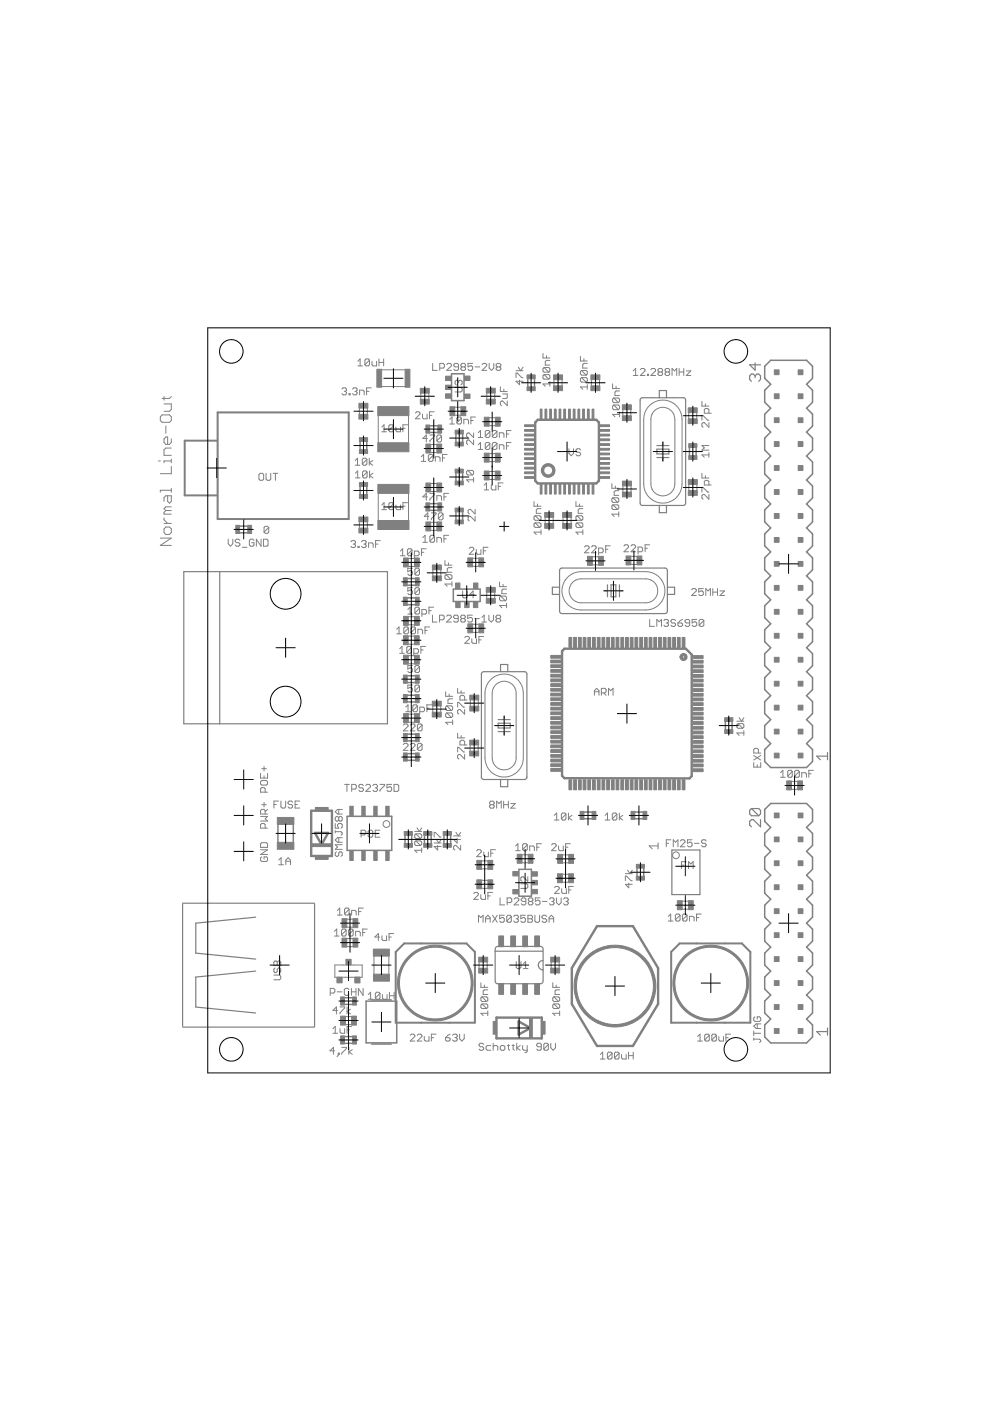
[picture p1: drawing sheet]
<svg xmlns="http://www.w3.org/2000/svg" width="210mm" height="297mm" viewBox="0 0 210 297" stroke-linecap="round" stroke-linejoin="round" font-family="sans-serif">
<g fill="none" stroke="#808080" stroke-width=".21">
<path d="M136.5 88.9a4.1 4.1 0 0 1 4-4.1 4.1 4.1 0 0 1 4.1 4.1M138 88.9a2.54 2.54 0 0 1 2.5-2.6 2.54 2.54 0 0 1 2.6 2.6M136.5 102.6a4.1 4.1 0 0 0 4 4.1 4.1 4.1 0 0 0 4.1-4.1M138 102.6a2.54 2.54 0 0 0 2.5 2.5 2.54 2.54 0 0 0 2.6-2.5M123.2 121.2a4.1 4.1 0 0 0-4.1 4.1 4.1 4.1 0 0 0 4.1 4M123.2 122.7a2.54 2.54 0 0 0-2.5 2.6 2.54 2.54 0 0 0 2.5 2.5M136.9 121.2a4.1 4.1 0 0 1 4.1 4.1 4.1 4.1 0 0 1-4.1 4M136.9 122.7a2.54 2.54 0 0 1 2.6 2.6 2.54 2.54 0 0 1-2.6 2.5M102.8 147a4.1 4.1 0 0 1 4.1-4.1 4.1 4.1 0 0 1 4.1 4.1M104.4 147a2.54 2.54 0 0 1 2.5-2.6 2.54 2.54 0 0 1 2.5 2.6M102.8 160.7a4.1 4.1 0 0 0 4.1 4 4.1 4.1 0 0 0 4.1-4M104.4 160.7a2.54 2.54 0 0 0 2.5 2.5 2.54 2.54 0 0 0 2.5-2.5"/>
<circle cx="81.9" cy="174.7" r=".72"/>
<circle cx="143.3" cy="181.3" r=".72"/>
</g>
<g fill="#808080" stroke="#808080" stroke-width=".25">
<path d="M102.6 165.3h2z"/>
<path d="M102.6 142.4h2z"/>
<path d="M111.7 142.9v21.9z"/>
<path d="M109.2 142.4h2z"/>
<path d="M109.2 165.3h2z"/>
<path d="M102.1 142.9v21.9z"/>
<path d="M105.6 154.3h2.6z"/>
<path d="M108.2 153.3v1z"/>
<path d="M105.6 153.3h2.6z"/>
<path d="M105.6 153.3v1z"/>
<path d="M105.6 155.1h1.3z"/>
<path d="M106.9 155.1h1.3z"/>
<path d="M105.6 152.6h1.3z"/>
<path d="M106.9 152.6h1.3z"/>
<path d="M38.7 191.5h28z"/>
<path d="M38.7 217.8h28z"/>
<path d="M38.7 191.7v25.9z"/>
<path d="M66.7 191.6v26z"/>
<path d="M41.5 213.5l12.7 1.3z"/>
<path d="M41.5 207.2v6.3z"/>
<path d="M41.5 207.2l12.7-1.3z"/>
<path d="M41.5 195.7l12.7-1.2z"/>
<path d="M41.5 195.7v6.4z"/>
<path d="M41.5 202.1l12.7 1.2z"/>
<path d="M105.7 200.7h8.7z"/>
<path d="M105.7 208.6h8.7z"/>
<path d="M115.1 201.3v4.3z"/>
<path d="M115.1 205.6v2.3z"/>
<path d="M105 201.7v6.2z"/>
<path d="M105 201.3v.4z"/>
<path d="M105.6 208.6h.1z"/>
<path d="M105.6 200.7h.1z"/>
<path d="M114.4 200.7h.2z"/>
<path d="M105 201.7h10.1z"/>
<path d="M46.6 121.2h35.5z"/>
<path d="M39 121.2h7.6z"/>
<path d="M39 121.2v32.3z"/>
<path d="M39 153.5h7.6z"/>
<path d="M46.6 153.5h35.5z"/>
<path d="M82.1 121.2v32.3z"/>
<path d="M46.6 121.2v32.3z"/>
<path d="M142.8 84.3h2.1z"/>
<path d="M142.8 107.2h2.1z"/>
<path d="M135.7 84.8v21.9z"/>
<path d="M136.2 107.2h2.1z"/>
<path d="M136.2 84.3h2.1z"/>
<path d="M145.4 84.8v21.9z"/>
<path d="M139.3 95.2h2.5z"/>
<path d="M139.3 95.2v1z"/>
<path d="M139.3 96.2h2.5z"/>
<path d="M141.8 95.2v1z"/>
<path d="M140.5 94.5h1.3z"/>
<path d="M139.3 94.5h1.2z"/>
<path d="M140.5 97h1.3z"/>
<path d="M139.3 97h1.2z"/>
<path d="M141.5 127.6v2z"/>
<path d="M118.6 127.6v2z"/>
<path d="M119.1 120.4h21.9z"/>
<path d="M118.6 120.9v2.1z"/>
<path d="M141.5 120.9v2.1z"/>
<path d="M119.1 130.1h21.9z"/>
<path d="M130.6 124v2.5z"/>
<path d="M129.6 124h1z"/>
<path d="M129.6 124v2.5z"/>
<path d="M129.6 126.5h1z"/>
<path d="M131.3 125.3v1.2z"/>
<path d="M131.3 124v1.3z"/>
<path d="M128.8 125.3v1.2z"/>
<path d="M128.8 124v1.3z"/>
<path d="M173.2 218.7l.7 .8z"/>
<path d="M173.2 218.7h2.3z"/>
<path d="M175.5 218v1.5z"/>
<path d="M161.2 173.8v1.5z"/>
<path d="M159.7 173.8l1.5 1.5z"/>
<path d="M159.3 173.8h.4z"/>
<path d="M159.3 173.8l-.4 .4z"/>
<path d="M158.9 174.2v.7z"/>
<path d="M158.9 174.9l.4 .4z"/>
<path d="M159.3 173h1.6z"/>
<path d="M158.9 172.6l.4 .4z"/>
<path d="M158.9 171.8v.8z"/>
<path d="M158.9 171.8l.4-.4z"/>
<path d="M159.3 171.4h1.6z"/>
<path d="M160.9 171.4l.3 .4z"/>
<path d="M161.2 171.8v.8z"/>
<path d="M161.2 172.6l-.3 .4z"/>
<path d="M159.3 171.4l1.6 1.6z"/>
<path d="M142.5 180.2v9.5z"/>
<path d="M142.5 189.7h5.9z"/>
<path d="M148.4 180.2v9.5z"/>
<path d="M142.5 180.2h5.9z"/>
<path d="M173.2 160.3l.7 .8z"/>
<path d="M173.2 160.3h2.3z"/>
<path d="M175.5 159.6v1.5z"/>
<path d="M158.9 80.5l.4 .3z"/>
<path d="M158.9 79.7v.8z"/>
<path d="M159.3 79.3l-.4 .4z"/>
<path d="M159.3 79.3h.4z"/>
<path d="M159.7 79.3l.4 .4z"/>
<path d="M160.1 79.7v.4z"/>
<path d="M160.1 79.7l.4-.4z"/>
<path d="M160.5 79.3h.4z"/>
<path d="M160.9 79.3l.3 .4z"/>
<path d="M161.2 79.7v.8z"/>
<path d="M161.2 80.5l-.3 .3z"/>
<path d="M158.9 77.3h2.3z"/>
<path d="M158.9 77.3l1.2 1.2z"/>
<path d="M160.1 77v1.5z"/>
<path d="M107.7 140.9v1.5z"/>
<path d="M106.1 140.9v1.5z"/>
<path d="M106.1 140.9h1.6z"/>
<path d="M104.6 142.4h4.6z"/>
<path d="M106.1 166.8h1.6z"/>
<path d="M107.7 165.3h1.5z"/>
<path d="M106.1 165.3h1.6z"/>
<path d="M104.6 165.3h1.5z"/>
<path d="M107.7 165.3v1.5z"/>
<path d="M106.1 165.3v1.5z"/>
<path d="M139.8 107.2v1.5z"/>
<path d="M141.3 107.2v1.5z"/>
<path d="M139.8 108.7h1.5z"/>
<path d="M138.3 107.2h4.5z"/>
<path d="M139.8 82.8h1.5z"/>
<path d="M138.3 84.3h1.5z"/>
<path d="M139.8 84.3h1.5z"/>
<path d="M141.3 84.3h1.5z"/>
<path d="M139.8 82.8v1.5z"/>
<path d="M141.3 82.8v1.5z"/>
<path d="M117.1 124.5h1.5z"/>
<path d="M117.1 126h1.5z"/>
<path d="M117.1 124.5v1.5z"/>
<path d="M118.6 123v4.6z"/>
<path d="M143 124.5v1.5z"/>
<path d="M141.5 123v1.5z"/>
<path d="M141.5 124.5v1.5z"/>
<path d="M141.5 126v1.6z"/>
<path d="M141.5 124.5h1.5z"/>
<path d="M141.5 126h1.5z"/>
</g>
<g fill="#808080" stroke="#808080" stroke-width=".21">
<path d="M109.4 147v13.7z"/>
<path d="M111 147v13.7z"/>
<path d="M104.4 147v13.7z"/>
<path d="M102.8 147v13.7z"/>
<path d="M106.9 155.1v.8z"/>
<path d="M106.9 151.8v.8z"/>
<path d="M138 88.9v13.7z"/>
<path d="M136.5 88.9v13.7z"/>
<path d="M143.1 88.9v13.7z"/>
<path d="M144.6 88.9v13.7z"/>
<path d="M140.5 93.7v.8z"/>
<path d="M140.5 97v.8z"/>
<path d="M123.2 122.7h13.7z"/>
<path d="M123.2 121.2h13.7z"/>
<path d="M123.2 127.8h13.7z"/>
<path d="M123.2 129.3h13.7z"/>
<path d="M131.3 125.3h.8z"/>
<path d="M128 125.3h.8z"/>
<path d="M137.6 179.3l.7 .7z"/>
<path d="M137.6 179.3h1.9z"/>
<path d="M139.5 178.7v1.3z"/>
<path d="M71 204.6h1.7z"/>
<path d="M75.1 204.6h1.7z"/>
<path d="M76.8 204.6v2.6z"/>
<path d="M73.2 207.2h1.4z"/>
<path d="M71 204.6v2.6z"/>
<path d="M101.4 148.4v1.4z"/>
<path d="M99.7 148.4v1.4z"/>
<path d="M99.7 157.9v1.4z"/>
<path d="M101.4 157.9v1.4z"/>
<path d="M103.7 100h1.4z"/>
<path d="M103.7 101.7h1.4z"/>
<path d="M91.3 110.7h1.4z"/>
<path d="M91.3 112.5h1.4z"/>
<path d="M91.3 94.3h1.4z"/>
<path d="M91.3 95.9h1.4z"/>
<path d="M91.3 102.5h1.4z"/>
<path d="M91.3 104.2h1.4z"/>
<path d="M121.1 109.6v1.5z"/>
<path d="M119.4 109.6v1.5z"/>
<path d="M125.4 80.4v1.5z"/>
<path d="M127.1 80.4v1.5z"/>
<path d="M133.8 103v1.4z"/>
<path d="M132.1 103v1.4z"/>
<path d="M117.3 109.6v1.5z"/>
<path d="M115.6 109.6v1.5z"/>
<path d="M117.5 80.4v1.5z"/>
<path d="M119.2 80.4v1.5z"/>
<path d="M132.1 86.8v1.4z"/>
<path d="M133.8 86.8v1.4z"/>
<path d="M103.7 90.3h1.4z"/>
<path d="M103.7 88.6h1.4z"/>
<path d="M103.7 97.9h1.4z"/>
<path d="M103.7 96.2h1.4z"/>
<path d="M86.5 134.9h1.4z"/>
<path d="M86.5 136.6h1.4z"/>
<path d="M86.5 153.1h1.4z"/>
<path d="M86.5 151.4h1.4z"/>
<path d="M86.5 140.7h1.4z"/>
<path d="M86.5 139h1.4z"/>
<path d="M110.6 181.2h1.5z"/>
<path d="M110.6 182.9h1.5z"/>
<path d="M96.4 88h1.4z"/>
<path d="M96.4 86.3h1.4z"/>
<path d="M104.9 125.5v1.4z"/>
<path d="M103.2 125.5v1.4z"/>
<path d="M119.2 185.4h1.4z"/>
<path d="M119.2 187h1.4z"/>
<path d="M89.2 83.3v1.4z"/>
<path d="M90.9 83.3v1.4z"/>
<path d="M100.2 134.1h1.4z"/>
<path d="M100.2 132.4h1.4z"/>
<path d="M102.1 188.3h1.4z"/>
<path d="M102.1 186.6h1.4z"/>
<path d="M104.9 83.3v1.4z"/>
<path d="M103.2 83.3v1.4z"/>
<path d="M100.2 118.4h1.4z"/>
<path d="M100.2 120.1h1.4z"/>
<path d="M73.5 194.9h1.4z"/>
<path d="M73.5 196.6h1.4z"/>
<path d="M118.6 203.9v1.4z"/>
<path d="M116.9 203.9v1.4z"/>
<path d="M101.6 203.9v1.4z"/>
<path d="M103.3 203.9v1.4z"/>
<path d="M86.5 120.1h1.4z"/>
<path d="M86.5 118.4h1.4z"/>
<path d="M86.5 132.5h1.4z"/>
<path d="M86.5 130.8h1.4z"/>
<path d="M91.8 149.6v1.4z"/>
<path d="M93.5 149.6v1.4z"/>
<path d="M93.5 120.8v1.4z"/>
<path d="M91.8 120.8v1.4z"/>
<path d="M146 87.4v1.4z"/>
<path d="M147.7 87.4v1.4z"/>
<path d="M147.8 102.7v1.4z"/>
<path d="M146 102.7v1.4z"/>
<path d="M125.5 118h1.5z"/>
<path d="M125.5 119.8h1.5z"/>
<path d="M133.7 119.7h1.4z"/>
<path d="M133.7 118h1.4z"/>
<path d="M144.6 191.1h1.4z"/>
<path d="M144.6 192.8h1.4z"/>
<path d="M167.8 165.7h1.4z"/>
<path d="M167.8 167.4h1.4z"/>
<path d="M102.1 184.2h1.4z"/>
<path d="M102.1 182.5h1.4z"/>
<path d="M82.4 202.7v3.8z"/>
<path d="M79.3 202.7v3.8z"/>
<path d="M119.2 182.9h1.4z"/>
<path d="M119.2 181.3h1.4z"/>
<path d="M72.7 204.6h2.4z"/>
<path d="M74.6 207.2h2.2z"/>
<path d="M71 207.2h2.2z"/>
<path d="M73.2 217.2h1.4z"/>
<path d="M73.2 215.5h1.4z"/>
<path d="M86.6 88v5.9z"/>
<path d="M80.2 88.1v5.8z"/>
<path d="M80.2 104.5v5.9z"/>
<path d="M86.6 104.5v5.9z"/>
<path d="M76.2 86.5v1.4z"/>
<path d="M77.9 86.5v1.4z"/>
<path d="M76.2 110.6v1.4z"/>
<path d="M77.9 110.6v1.4z"/>
<path d="M73.5 199h1.4z"/>
<path d="M73.5 200.7h1.4z"/>
<path d="M80.9 78.4h5z"/>
<path d="M80.9 82h5z"/>
<path d="M120.6 95.1v1z"/>
<path d="M120.6 96.1l.5 .5z"/>
<path d="M121.1 96.6l.5-.5z"/>
<path d="M121.6 95.1v1z"/>
<path d="M122.9 95.1l.2 .3z"/>
<path d="M122.4 95.1h.5z"/>
<path d="M122.4 95.1l-.3 .3z"/>
<path d="M122.1 95.4v.2z"/>
<path d="M122.1 95.6l.3 .3z"/>
<path d="M122.4 95.9h.5z"/>
<path d="M122.9 95.9l.2 .2z"/>
<path d="M123.1 96.1v.3z"/>
<path d="M123.1 96.4l-.2 .2z"/>
<path d="M122.4 96.6h.5z"/>
<path d="M122.1 96.4l.3 .2z"/>
<path d="M76.6 176v1.5z"/>
<path d="M76.6 176h.7z"/>
<path d="M77.3 176l.3 .3z"/>
<path d="M77.6 176.3v.5z"/>
<path d="M77.6 176.8l-.3 .2z"/>
<path d="M76.6 177h.7z"/>
<path d="M78.3 176h.5z"/>
<path d="M78.3 176l-.2 .3z"/>
<path d="M78.1 176.3v.9z"/>
<path d="M78.1 177.2l.2 .3z"/>
<path d="M78.3 177.5h.5z"/>
<path d="M79 177.2l-.2 .3z"/>
<path d="M79 176.3v.9z"/>
<path d="M78.8 176l.2 .3z"/>
<path d="M79.6 176h.9z"/>
<path d="M79.6 176v1.5z"/>
<path d="M79.6 177.5h.9z"/>
<path d="M79.6 176.8h.5z"/>
<path d="M110.4 188.4h1.3z"/>
<path d="M111.7 188.4l.2-.3z"/>
<path d="M111.9 187.6v.5z"/>
<path d="M111.7 187.4l.2 .2z"/>
<path d="M110.4 187.4h1.3z"/>
<path d="M111.9 185.9v1z"/>
<path d="M110.9 185.9l1 1z"/>
<path d="M110.7 185.9h.2z"/>
<path d="M110.4 186.1l.3-.2z"/>
<path d="M110.4 186.1v.5z"/>
<path d="M110.4 186.6l.3 .3z"/>
<path d="M96.5 83.1h1.2z"/>
<path d="M97.7 83.1l.3-.2z"/>
<path d="M98 82.4v.5z"/>
<path d="M97.7 82.1l.3 .3z"/>
<path d="M96.5 82.1h1.2z"/>
<path d="M96.5 81.4l.3 .2z"/>
<path d="M96.5 80.9v.5z"/>
<path d="M96.5 80.9l.3-.3z"/>
<path d="M96.8 80.6h.2z"/>
<path d="M97 80.6l.2 .3z"/>
<path d="M97.2 80.9v.2z"/>
<path d="M97.5 80.6l-.3 .3z"/>
<path d="M97.5 80.6h.2z"/>
<path d="M97.7 80.6l.3 .3z"/>
<path d="M98 80.9v.5z"/>
<path d="M98 81.4l-.3 .2z"/>
<path d="M98.1 125.3v1.2z"/>
<path d="M98.1 126.5l.2 .3z"/>
<path d="M98.3 126.8h.5z"/>
<path d="M98.8 126.8l.3-.3z"/>
<path d="M99.1 125.3v1.2z"/>
<path d="M100.3 125.3v1.5z"/>
<path d="M100.3 125.3l-.7 .7z"/>
<path d="M99.6 126h1z"/>
<path d="M55.2 100.4h.4z"/>
<path d="M54.9 100.6l.3-.2z"/>
<path d="M54.9 100.6v1z"/>
<path d="M54.9 101.6l.3 .2z"/>
<path d="M55.2 101.8h.4z"/>
<path d="M55.6 101.8l.3-.2z"/>
<path d="M55.9 100.6v1z"/>
<path d="M55.6 100.4l.3 .2z"/>
<path d="M56.4 100.4v1.2z"/>
<path d="M56.4 101.6l.3 .2z"/>
<path d="M56.7 101.8h.4z"/>
<path d="M57.4 101.6l-.3 .2z"/>
<path d="M57.4 100.4v1.2z"/>
<path d="M58.4 100.4v1.4z"/>
<path d="M57.9 100.4h1z"/>
<path d="M58.1 207.7h1.2z"/>
<path d="M59.5 207.5l-.2 .2z"/>
<path d="M59.5 207v.5z"/>
<path d="M59.3 206.7l.2 .3z"/>
<path d="M58.1 206.7h1.2z"/>
<path d="M58.3 205.2l-.2 .3z"/>
<path d="M58.1 205.5v.5z"/>
<path d="M58.1 206l.2 .2z"/>
<path d="M58.3 206.2h.2z"/>
<path d="M58.8 206l-.3 .2z"/>
<path d="M58.8 205.5v.5z"/>
<path d="M58.8 205.5l.2-.3z"/>
<path d="M59 205.2h.3z"/>
<path d="M59.3 205.2l.2 .3z"/>
<path d="M59.5 205.5v.5z"/>
<path d="M59.5 206l-.2 .2z"/>
<path d="M58.1 204.7h1.4z"/>
<path d="M58.1 204v.7z"/>
<path d="M58.1 204l.2-.2z"/>
<path d="M58.3 203.8h.2z"/>
<path d="M58.5 203.8l.3 .2z"/>
<path d="M58.8 204l.2-.2z"/>
<path d="M59 203.8h.3z"/>
<path d="M59.3 203.8l.2 .2z"/>
<path d="M59.5 204v.7z"/>
<path d="M58.8 204v.7z"/>
<path d="M58.1 169.8v1.5z"/>
<path d="M58.1 169.8h1z"/>
<path d="M58.1 170.6h.5z"/>
<path d="M59.6 169.8v1.3z"/>
<path d="M59.6 171.1l.2 .2z"/>
<path d="M59.8 171.3h.5z"/>
<path d="M60.6 171.1l-.3 .2z"/>
<path d="M60.6 169.8v1.3z"/>
<path d="M61.8 169.8l.2 .3z"/>
<path d="M61.3 169.8h.5z"/>
<path d="M61.3 169.8l-.2 .3z"/>
<path d="M61.1 170.1v.2z"/>
<path d="M61.1 170.3l.2 .3z"/>
<path d="M61.3 170.6h.5z"/>
<path d="M61.8 170.6l.2 .2z"/>
<path d="M62 170.8v.3z"/>
<path d="M62 171.1l-.2 .2z"/>
<path d="M61.3 171.3h.5z"/>
<path d="M61.1 171.1l.2 .2z"/>
<path d="M62.6 169.8h.9z"/>
<path d="M62.6 169.8v1.5z"/>
<path d="M62.6 171.3h.9z"/>
<path d="M62.6 170.6h.5z"/>
<path d="M126 146.4v1z"/>
<path d="M126 146.4l.5-.5z"/>
<path d="M126.5 145.9l.5 .5z"/>
<path d="M127 146.4v1z"/>
<path d="M126 146.7h1z"/>
<path d="M127.5 145.9v1.5z"/>
<path d="M127.5 145.9h.7z"/>
<path d="M128.2 145.9l.3 .3z"/>
<path d="M128.5 146.2v.5z"/>
<path d="M128.5 146.7l-.3 .2z"/>
<path d="M127.5 146.9h.7z"/>
<path d="M128 146.9l.5 .5z"/>
<path d="M129 145.9v1.5z"/>
<path d="M129 145.9l.5 .5z"/>
<path d="M129.5 146.4l.5-.5z"/>
<path d="M130 145.9v1.5z"/>
<path d="M109.5 203.9v1.2z"/>
<path d="M109.5 205.1l.2 .3z"/>
<path d="M109.7 205.4h.5z"/>
<path d="M110.2 205.4l.2-.3z"/>
<path d="M110.4 203.9v1.2z"/>
<path d="M111.4 203.9l-.4 .5z"/>
<path d="M111.4 203.9v1.5z"/>
<path d="M111 205.4h1z"/>
<path d="M161 221l.3-.2z"/>
<path d="M161.3 220.6v.2z"/>
<path d="M161 220.3l.3 .3z"/>
<path d="M159.8 220.3h1.2z"/>
<path d="M159.8 220.1v.5z"/>
<path d="M159.8 219.1h1.5z"/>
<path d="M159.8 218.6v1z"/>
<path d="M160.3 218.1h1z"/>
<path d="M159.8 217.6l.5 .5z"/>
<path d="M159.8 217.6l.5-.5z"/>
<path d="M160.3 217.1h1z"/>
<path d="M160.5 217.1v1z"/>
<path d="M160.1 215.6l-.3 .2z"/>
<path d="M159.8 215.8v.5z"/>
<path d="M159.8 216.3l.3 .3z"/>
<path d="M160.1 216.6h.9z"/>
<path d="M161 216.6l.3-.3z"/>
<path d="M161.3 215.8v.5z"/>
<path d="M161 215.6l.3 .2z"/>
<path d="M160.5 215.6h.5z"/>
<path d="M160.5 215.6v.5z"/>
<path d="M144.5 182.7v1.5z"/>
<path d="M144.5 182.7h1z"/>
<path d="M144.5 183.4h.5z"/>
<path d="M146 182.7v1.5z"/>
<path d="M146 182.7l.5 .5z"/>
<path d="M146.5 183.2l.5-.5z"/>
<path d="M147 182.7v1.5z"/>
<path d="M159.8 161.7v.9z"/>
<path d="M159.8 162.6h1.5z"/>
<path d="M161.3 161.7v.9z"/>
<path d="M160.5 162.2v.4z"/>
<path d="M159.8 161.1l1.5-.9z"/>
<path d="M159.8 160.2l1.5 .9z"/>
<path d="M159.8 159.7h1.5z"/>
<path d="M159.8 158.9v.8z"/>
<path d="M159.8 158.9l.3-.2z"/>
<path d="M160.1 158.7h.4z"/>
<path d="M160.5 158.7l.3 .2z"/>
<path d="M160.8 158.9v.8z"/>
<path d="M55.2 168h1.5z"/>
<path d="M55.2 167.2v.8z"/>
<path d="M55.2 167.2l.3-.2z"/>
<path d="M55.5 167h.5z"/>
<path d="M56 167l.2 .2z"/>
<path d="M56.2 167.2v.8z"/>
<path d="M55.2 165.7v.5z"/>
<path d="M55.2 166.2l.3 .3z"/>
<path d="M55.5 166.5h1z"/>
<path d="M56.5 166.5l.2-.3z"/>
<path d="M56.7 165.7v.5z"/>
<path d="M56.5 165.5l.2 .2z"/>
<path d="M55.5 165.5h1z"/>
<path d="M55.5 165.5l-.3 .2z"/>
<path d="M55.2 164v1z"/>
<path d="M55.2 165h1.5z"/>
<path d="M56.7 164v1z"/>
<path d="M56 164.5v.5z"/>
<path d="M56 162.5v1z"/>
<path d="M55.5 163h1z"/>
<path d="M55.2 175.6h1.5z"/>
<path d="M55.2 174.8v.8z"/>
<path d="M55.2 174.8l.3-.2z"/>
<path d="M55.5 174.6h.5z"/>
<path d="M56 174.6l.2 .2z"/>
<path d="M56.2 174.8v.8z"/>
<path d="M55.2 174.1h1.5z"/>
<path d="M56.2 173.6l.5 .5z"/>
<path d="M56.2 173.6l.5-.5z"/>
<path d="M55.2 173.1h1.5z"/>
<path d="M55.2 172.6h1.5z"/>
<path d="M55.2 171.9v.7z"/>
<path d="M55.2 171.9l.3-.3z"/>
<path d="M55.5 171.6h.5z"/>
<path d="M56 171.6l.2 .3z"/>
<path d="M56.2 171.9v.7z"/>
<path d="M56.2 172.1l.5-.5z"/>
<path d="M56 170.1v1z"/>
<path d="M55.5 170.6h1z"/>
<path d="M55.2 181.9l.3-.2z"/>
<path d="M55.2 181.9v.5z"/>
<path d="M55.2 182.4l.3 .2z"/>
<path d="M55.5 182.6h1z"/>
<path d="M56.5 182.6l.2-.2z"/>
<path d="M56.7 181.9v.5z"/>
<path d="M56.5 181.7l.2 .2z"/>
<path d="M56 181.7h.5z"/>
<path d="M56 181.7v.5z"/>
<path d="M55.2 181.2h1.5z"/>
<path d="M55.2 181.2l1.5-1z"/>
<path d="M55.2 180.2h1.5z"/>
<path d="M55.2 179.7h1.5z"/>
<path d="M56.7 178.9v.8z"/>
<path d="M56.5 178.7l.2 .2z"/>
<path d="M55.5 178.7h1z"/>
<path d="M55.5 178.7l-.3 .2z"/>
<path d="M55.2 178.9v.8z"/>
<path d="M48.4 114.3v1z"/>
<path d="M48.4 115.3l.5 .5z"/>
<path d="M49.4 115.3l-.5 .5z"/>
<path d="M49.4 114.3v1z"/>
<path d="M50.6 114.3l.3 .3z"/>
<path d="M50.1 114.3h.5z"/>
<path d="M50.1 114.3l-.2 .3z"/>
<path d="M49.9 114.6v.2z"/>
<path d="M49.9 114.8l.2 .3z"/>
<path d="M50.1 115.1h.5z"/>
<path d="M50.6 115.1l.3 .2z"/>
<path d="M50.9 115.3v.2z"/>
<path d="M50.9 115.5l-.3 .3z"/>
<path d="M50.1 115.8h.5z"/>
<path d="M49.9 115.5l.2 .3z"/>
<path d="M51.4 116h.9z"/>
<path d="M53.6 114.3l.2 .3z"/>
<path d="M53.1 114.3h.5z"/>
<path d="M53.1 114.3l-.2 .3z"/>
<path d="M52.9 114.6v.9z"/>
<path d="M52.9 115.5l.2 .3z"/>
<path d="M53.1 115.8h.5z"/>
<path d="M53.8 115.5l-.2 .3z"/>
<path d="M53.8 115.1v.4z"/>
<path d="M53.4 115.1h.4z"/>
<path d="M54.4 114.3v1.5z"/>
<path d="M54.4 114.3l1 1.5z"/>
<path d="M55.4 114.3v1.5z"/>
<path d="M55.9 114.3v1.5z"/>
<path d="M55.9 115.8h.7z"/>
<path d="M56.8 115.5l-.2 .3z"/>
<path d="M56.8 114.6v.9z"/>
<path d="M56.6 114.3l.2 .3z"/>
<path d="M55.9 114.3h.7z"/>
<path d="M34 115.6h2.3z"/>
<path d="M34 115.6l2.3-1.5z"/>
<path d="M34 114.1h2.3z"/>
<path d="M36.3 112.1v.8z"/>
<path d="M35.9 111.7l.4 .4z"/>
<path d="M35.2 111.7h.7z"/>
<path d="M35.2 111.7l-.4 .4z"/>
<path d="M34.8 112.1v.8z"/>
<path d="M34.8 112.9l.4 .4z"/>
<path d="M35.2 113.3h.7z"/>
<path d="M35.9 113.3l.4-.4z"/>
<path d="M34.8 111h1.5z"/>
<path d="M34.8 110.2l.7 .8z"/>
<path d="M34.8 109.8v.4z"/>
<path d="M34.8 109h1.5z"/>
<path d="M34.8 108.6v.4z"/>
<path d="M34.8 108.6l.4-.4z"/>
<path d="M35.2 108.2h1.1z"/>
<path d="M34.8 107.8l.4 .4z"/>
<path d="M34.8 107.8l.4-.3z"/>
<path d="M35.2 107.5h1.1z"/>
<path d="M34.8 105.5v.8z"/>
<path d="M35.2 105.1l-.4 .4z"/>
<path d="M35.2 105.1h1.1z"/>
<path d="M36.3 105.1v1.2z"/>
<path d="M36.3 106.3l-.4 .4z"/>
<path d="M35.5 106.3l.4 .4z"/>
<path d="M35.5 105.1v1.2z"/>
<path d="M34 103.9v.5z"/>
<path d="M34 103.9h2.3z"/>
<path d="M36.3 103.6v.8z"/>
<path d="M34 100.4h2.3z"/>
<path d="M36.3 98.9v1.5z"/>
<path d="M34.8 97.7v.4z"/>
<path d="M34.8 97.7h1.5z"/>
<path d="M36.3 97.3v.8z"/>
<path d="M33.6 97.7h.4z"/>
<path d="M34.8 96.5h1.5z"/>
<path d="M34.8 95.4v1.1z"/>
<path d="M34.8 95.4l.4-.4z"/>
<path d="M35.2 95h1.1z"/>
<path d="M36.3 93v.8z"/>
<path d="M36.3 93.8l-.4 .4z"/>
<path d="M35.2 94.2h.7z"/>
<path d="M34.8 93.8l.4 .4z"/>
<path d="M34.8 93v.8z"/>
<path d="M35.2 92.6l-.4 .4z"/>
<path d="M35.2 92.6h.3z"/>
<path d="M35.5 92.6v1.6z"/>
<path d="M35.2 90.3v1.6z"/>
<path d="M34 88.4v.8z"/>
<path d="M34 89.2l.4 .3z"/>
<path d="M34.4 89.5h1.5z"/>
<path d="M35.9 89.5l.4-.3z"/>
<path d="M36.3 88.4v.8z"/>
<path d="M35.9 88l.4 .4z"/>
<path d="M34.4 88h1.5z"/>
<path d="M34.4 88l-.4 .4z"/>
<path d="M34.8 87.2h1.1z"/>
<path d="M36.3 86.8l-.4 .4z"/>
<path d="M36.3 85.6v1.2z"/>
<path d="M34.8 85.6h1.5z"/>
<path d="M34.4 84.5h1.5z"/>
<path d="M36.3 84.1l-.4 .4z"/>
<path d="M34.8 84.1v.8z"/>
<path d="M104 169.9l-.2 .2z"/>
<path d="M104 169.9h.5z"/>
<path d="M104.5 169.9l.3 .2z"/>
<path d="M104.8 170.1v.3z"/>
<path d="M104.5 170.6l.3-.2z"/>
<path d="M104.5 170.6l.3 .3z"/>
<path d="M104.8 170.9v.2z"/>
<path d="M104.8 171.1l-.3 .2z"/>
<path d="M104 171.3h.5z"/>
<path d="M103.8 171.1l.2 .2z"/>
<path d="M103.8 170.9v.2z"/>
<path d="M104 170.6l-.2 .3z"/>
<path d="M103.8 170.4l.2 .2z"/>
<path d="M103.8 170.1v.3z"/>
<path d="M104 170.6h.5z"/>
<path d="M105.3 169.9v1.4z"/>
<path d="M105.3 169.9l.5 .5z"/>
<path d="M106.3 169.9l-.5 .5z"/>
<path d="M106.3 169.9v1.4z"/>
<path d="M106.8 169.9v1.4z"/>
<path d="M106.8 170.6h1z"/>
<path d="M107.8 169.9v1.4z"/>
<path d="M108.3 170.4h1z"/>
<path d="M109.3 170.4l-1 .9z"/>
<path d="M108.3 171.3h1z"/>
<path d="M98.5 150.4v1z"/>
<path d="M97.5 150.4l1 1z"/>
<path d="M97.3 150.4h.2z"/>
<path d="M97 150.7l.3-.3z"/>
<path d="M97 150.7v.5z"/>
<path d="M97 151.2l.3 .2z"/>
<path d="M97 148.9v1z"/>
<path d="M97 148.9h.3z"/>
<path d="M97.3 148.9l1 1z"/>
<path d="M98.3 149.9h.2z"/>
<path d="M97.5 148.4h1.5z"/>
<path d="M97.5 147.7v.7z"/>
<path d="M97.5 147.7l.3-.3z"/>
<path d="M97.8 147.4h.5z"/>
<path d="M98.3 147.4l.2 .3z"/>
<path d="M98.5 147.7v.7z"/>
<path d="M97 146.9h1.5z"/>
<path d="M97 145.9v1z"/>
<path d="M97.8 146.4v.5z"/>
<path d="M98.5 160v.9z"/>
<path d="M97.5 160l1 .9z"/>
<path d="M97.3 160h.2z"/>
<path d="M97 160.2l.3-.2z"/>
<path d="M97 160.2v.5z"/>
<path d="M97 160.7l.3 .2z"/>
<path d="M97 158.5v.9z"/>
<path d="M97 158.5h.3z"/>
<path d="M97.3 158.5l1 .9z"/>
<path d="M98.3 159.4h.2z"/>
<path d="M97.5 157.9h1.5z"/>
<path d="M97.5 157.2v.7z"/>
<path d="M97.5 157.2l.3-.2z"/>
<path d="M97.8 157h.5z"/>
<path d="M98.3 157l.2 .2z"/>
<path d="M98.5 157.2v.7z"/>
<path d="M97 156.4h1.5z"/>
<path d="M97 155.5v.9z"/>
<path d="M97.8 156v.4z"/>
<path d="M109.4 80.8h1.5z"/>
<path d="M109.4 80.8l.8 .8z"/>
<path d="M110.2 80.6v1z"/>
<path d="M109.4 79.1v1z"/>
<path d="M109.4 79.1h.3z"/>
<path d="M109.7 79.1l.9 1z"/>
<path d="M110.6 80.1h.3z"/>
<path d="M109.4 78.6h1.5z"/>
<path d="M110.9 77.9l-.5 .7z"/>
<path d="M109.9 77.9l.5 .7z"/>
<path d="M102.7 102.9l.4-.5z"/>
<path d="M103.1 102.4v1.5z"/>
<path d="M102.7 103.9h.9z"/>
<path d="M104.2 102.9v.7z"/>
<path d="M104.2 103.6l.2 .3z"/>
<path d="M104.4 103.9h.7z"/>
<path d="M105.1 102.9v1z"/>
<path d="M105.6 102.4v1.5z"/>
<path d="M105.6 102.4h1z"/>
<path d="M105.6 103.1h.5z"/>
<path d="M98.9 101.7l.5 .5z"/>
<path d="M98.9 101.7h1.5z"/>
<path d="M100.4 101.2v1z"/>
<path d="M99.2 100.7h1z"/>
<path d="M98.9 100.5l.3 .2z"/>
<path d="M98.9 100v.5z"/>
<path d="M98.9 100l.3-.3z"/>
<path d="M99.2 99.7h1z"/>
<path d="M100.2 99.7l.2 .3z"/>
<path d="M100.4 100v.5z"/>
<path d="M100.4 100.5l-.2 .2z"/>
<path d="M99.2 99.7l1 1z"/>
<path d="M100.4 93.3v1z"/>
<path d="M99.4 93.3l1 1z"/>
<path d="M99.2 93.3h.2z"/>
<path d="M99.2 93.3l-.3 .2z"/>
<path d="M98.9 93.5v.5z"/>
<path d="M98.9 94l.3 .3z"/>
<path d="M100.4 91.8v1z"/>
<path d="M99.4 91.8l1 1z"/>
<path d="M99.2 91.8h.2z"/>
<path d="M98.9 92l.3-.2z"/>
<path d="M98.9 92v.5z"/>
<path d="M98.9 92.5l.3 .3z"/>
<path d="M100.7 109.5v1z"/>
<path d="M99.7 109.5l1 1z"/>
<path d="M99.5 109.5h.2z"/>
<path d="M99.5 109.5l-.2 .2z"/>
<path d="M99.3 109.7v.5z"/>
<path d="M99.3 110.2l.2 .3z"/>
<path d="M100.7 108v1z"/>
<path d="M99.7 108l1 1z"/>
<path d="M99.5 108h.2z"/>
<path d="M99.3 108.2l.2-.2z"/>
<path d="M99.3 108.2v.5z"/>
<path d="M99.3 108.7l.2 .3z"/>
<path d="M89.6 114l.5-.5z"/>
<path d="M90.1 113.5v1.5z"/>
<path d="M89.6 115h1z"/>
<path d="M91.1 113.7v1z"/>
<path d="M91.4 113.5l-.3 .2z"/>
<path d="M91.4 113.5h.5z"/>
<path d="M91.9 113.5l.2 .2z"/>
<path d="M92.1 113.7v1z"/>
<path d="M92.1 114.7l-.2 .3z"/>
<path d="M91.4 115h.5z"/>
<path d="M91.1 114.7l.3 .3z"/>
<path d="M91.1 114.7l1-1z"/>
<path d="M92.6 114v1z"/>
<path d="M92.6 114h.8z"/>
<path d="M93.4 114l.2 .2z"/>
<path d="M93.6 114.2v.8z"/>
<path d="M94.1 113.5v1.5z"/>
<path d="M94.1 113.5h1z"/>
<path d="M94.1 114.2h.5z"/>
<path d="M89.3 96.8l.5-.4z"/>
<path d="M89.8 96.4v1.4z"/>
<path d="M89.3 97.8h1z"/>
<path d="M90.8 96.6v1z"/>
<path d="M91.1 96.4l-.3 .2z"/>
<path d="M91.1 96.4h.5z"/>
<path d="M91.6 96.4l.2 .2z"/>
<path d="M91.8 96.6v1z"/>
<path d="M91.8 97.6l-.2 .2z"/>
<path d="M91.1 97.8h.5z"/>
<path d="M90.8 97.6l.3 .2z"/>
<path d="M90.8 97.6l1-1z"/>
<path d="M92.3 96.8v1z"/>
<path d="M92.3 96.8h.7z"/>
<path d="M93 96.8l.3 .3z"/>
<path d="M93.3 97.1v.7z"/>
<path d="M93.8 96.4v1.4z"/>
<path d="M93.8 96.4h1z"/>
<path d="M93.8 97.1h.5z"/>
<path d="M90.4 104.6v1.5z"/>
<path d="M90.4 104.6l-.8 .7z"/>
<path d="M89.6 105.3h1z"/>
<path d="M91.1 104.6h1z"/>
<path d="M92.1 104.6v.3z"/>
<path d="M92.1 104.9l-1 .9z"/>
<path d="M91.1 105.8v.3z"/>
<path d="M92.6 105.1v1z"/>
<path d="M92.6 105.1h.8z"/>
<path d="M93.4 105.1l.2 .2z"/>
<path d="M93.6 105.3v.8z"/>
<path d="M94.1 104.6v1.5z"/>
<path d="M94.1 104.6h1z"/>
<path d="M94.1 105.3h.5z"/>
<path d="M122.1 112.8l.5 .5z"/>
<path d="M122.1 112.8h1.5z"/>
<path d="M123.6 112.3v1z"/>
<path d="M122.3 111.8h1z"/>
<path d="M122.1 111.6l.2 .2z"/>
<path d="M122.1 111.1v.5z"/>
<path d="M122.1 111.1l.2-.3z"/>
<path d="M122.3 110.8h1z"/>
<path d="M123.3 110.8l.3 .3z"/>
<path d="M123.6 111.1v.5z"/>
<path d="M123.6 111.6l-.3 .2z"/>
<path d="M122.3 110.8l1 1z"/>
<path d="M122.3 110.3h1z"/>
<path d="M122.1 110.1l.2 .2z"/>
<path d="M122.1 109.6v.5z"/>
<path d="M122.1 109.6l.2-.3z"/>
<path d="M122.3 109.3h1z"/>
<path d="M123.3 109.3l.3 .3z"/>
<path d="M123.6 109.6v.5z"/>
<path d="M123.6 110.1l-.3 .2z"/>
<path d="M122.3 109.3l1 1z"/>
<path d="M122.6 108.8h1z"/>
<path d="M122.6 108.1v.7z"/>
<path d="M122.9 107.8l-.3 .3z"/>
<path d="M122.9 107.8h.7z"/>
<path d="M122.1 107.3h1.5z"/>
<path d="M122.1 106.3v1z"/>
<path d="M122.9 106.8v.5z"/>
<path d="M123.1 82l.4 .5z"/>
<path d="M123.1 82h1.4z"/>
<path d="M124.5 81.6v.9z"/>
<path d="M123.3 81h1z"/>
<path d="M123.1 80.8l.2 .2z"/>
<path d="M123.1 80.3v.5z"/>
<path d="M123.1 80.3l.2-.2z"/>
<path d="M123.3 80.1h1z"/>
<path d="M124.3 80.1l.2 .2z"/>
<path d="M124.5 80.3v.5z"/>
<path d="M124.5 80.8l-.2 .2z"/>
<path d="M123.3 80.1l1 .9z"/>
<path d="M123.3 79.5h1z"/>
<path d="M123.1 79.3l.2 .2z"/>
<path d="M123.1 78.8v.5z"/>
<path d="M123.3 78.5l-.2 .3z"/>
<path d="M123.3 78.5h1z"/>
<path d="M124.3 78.5l.2 .3z"/>
<path d="M124.5 78.8v.5z"/>
<path d="M124.5 79.3l-.2 .2z"/>
<path d="M123.3 78.5l1 1z"/>
<path d="M123.5 78h1z"/>
<path d="M123.5 77.3v.7z"/>
<path d="M123.8 77l-.3 .3z"/>
<path d="M123.8 77h.7z"/>
<path d="M123.1 76.5h1.4z"/>
<path d="M123.1 75.6v.9z"/>
<path d="M123.8 76.1v.4z"/>
<path d="M129.7 109l.5 .5z"/>
<path d="M129.7 109h1.5z"/>
<path d="M131.2 108.5v1z"/>
<path d="M130 108h1z"/>
<path d="M129.7 107.8l.3 .2z"/>
<path d="M129.7 107.3v.5z"/>
<path d="M129.7 107.3l.3-.3z"/>
<path d="M130 107h1z"/>
<path d="M131 107l.2 .3z"/>
<path d="M131.2 107.3v.5z"/>
<path d="M131.2 107.8l-.2 .2z"/>
<path d="M130 107l1 1z"/>
<path d="M130 106.5h1z"/>
<path d="M129.7 106.3l.3 .2z"/>
<path d="M129.7 105.8v.5z"/>
<path d="M130 105.5l-.3 .3z"/>
<path d="M130 105.5h1z"/>
<path d="M131 105.5l.2 .3z"/>
<path d="M131.2 105.8v.5z"/>
<path d="M131.2 106.3l-.2 .2z"/>
<path d="M130 105.5l1 1z"/>
<path d="M130.2 105h1z"/>
<path d="M130.2 104.3v.7z"/>
<path d="M130.2 104.3l.3-.3z"/>
<path d="M130.5 104h.7z"/>
<path d="M129.7 103.5h1.5z"/>
<path d="M129.7 102.5v1z"/>
<path d="M130.5 103v.5z"/>
<path d="M113.2 112.8l.5 .5z"/>
<path d="M113.2 112.8h1.5z"/>
<path d="M114.7 112.3v1z"/>
<path d="M113.5 111.8h.9z"/>
<path d="M113.2 111.6l.3 .2z"/>
<path d="M113.2 111.1v.5z"/>
<path d="M113.2 111.1l.3-.3z"/>
<path d="M113.5 110.8h.9z"/>
<path d="M114.4 110.8l.3 .3z"/>
<path d="M114.7 111.1v.5z"/>
<path d="M114.7 111.6l-.3 .2z"/>
<path d="M113.5 110.8l.9 1z"/>
<path d="M113.5 110.3h.9z"/>
<path d="M113.2 110.1l.3 .2z"/>
<path d="M113.2 109.6v.5z"/>
<path d="M113.2 109.6l.3-.3z"/>
<path d="M113.5 109.3h.9z"/>
<path d="M114.4 109.3l.3 .3z"/>
<path d="M114.7 109.6v.5z"/>
<path d="M114.4 110.3l.3-.2z"/>
<path d="M113.5 109.3l.9 1z"/>
<path d="M113.7 108.8h1z"/>
<path d="M113.7 108.1v.7z"/>
<path d="M114 107.8l-.3 .3z"/>
<path d="M114 107.8h.7z"/>
<path d="M113.2 107.3h1.5z"/>
<path d="M113.2 106.3v1z"/>
<path d="M114 106.8v.5z"/>
<path d="M115.1 81.4l.5 .5z"/>
<path d="M115.1 81.4h1.5z"/>
<path d="M116.6 80.9v1z"/>
<path d="M115.4 80.4h1z"/>
<path d="M115.1 80.2l.3 .2z"/>
<path d="M115.1 79.7v.5z"/>
<path d="M115.1 79.7l.3-.3z"/>
<path d="M115.4 79.4h1z"/>
<path d="M116.4 79.4l.2 .3z"/>
<path d="M116.6 79.7v.5z"/>
<path d="M116.6 80.2l-.2 .2z"/>
<path d="M115.4 79.4l1 1z"/>
<path d="M115.4 78.9h1z"/>
<path d="M115.1 78.7l.3 .2z"/>
<path d="M115.1 78.2v.5z"/>
<path d="M115.4 77.9l-.3 .3z"/>
<path d="M115.4 77.9h1z"/>
<path d="M116.4 77.9l.2 .3z"/>
<path d="M116.6 78.2v.5z"/>
<path d="M116.6 78.7l-.2 .2z"/>
<path d="M115.4 77.9l1 1z"/>
<path d="M115.6 77.4h1z"/>
<path d="M115.6 76.7v.7z"/>
<path d="M115.9 76.4l-.3 .3z"/>
<path d="M115.9 76.4h.7z"/>
<path d="M115.1 75.9h1.5z"/>
<path d="M115.1 74.9v1z"/>
<path d="M115.9 75.4v.5z"/>
<path d="M129.9 87.9l.5 .5z"/>
<path d="M129.9 87.9h1.5z"/>
<path d="M131.4 87.4v1z"/>
<path d="M130.1 86.9h1z"/>
<path d="M129.9 86.6l.2 .3z"/>
<path d="M129.9 86.1v.5z"/>
<path d="M129.9 86.1l.2-.2z"/>
<path d="M130.1 85.9h1z"/>
<path d="M131.1 85.9l.3 .2z"/>
<path d="M131.4 86.1v.5z"/>
<path d="M131.4 86.6l-.3 .3z"/>
<path d="M130.1 85.9l1 1z"/>
<path d="M130.1 85.4h1z"/>
<path d="M129.9 85.1l.2 .3z"/>
<path d="M129.9 84.6v.5z"/>
<path d="M129.9 84.6l.2-.2z"/>
<path d="M130.1 84.4h1z"/>
<path d="M131.1 84.4l.3 .2z"/>
<path d="M131.4 84.6v.5z"/>
<path d="M131.4 85.1l-.3 .3z"/>
<path d="M130.1 84.4l1 1z"/>
<path d="M130.4 83.9h1z"/>
<path d="M130.4 83.1v.8z"/>
<path d="M130.6 82.9l-.2 .2z"/>
<path d="M130.6 82.9h.8z"/>
<path d="M129.9 82.4h1.5z"/>
<path d="M129.9 81.4v1z"/>
<path d="M130.6 81.9v.5z"/>
<path d="M101.4 91.8l.5-.5z"/>
<path d="M101.9 91.3v1.5z"/>
<path d="M101.4 92.8h1z"/>
<path d="M102.9 91.5v1z"/>
<path d="M103.1 91.3l-.2 .2z"/>
<path d="M103.1 91.3h.5z"/>
<path d="M103.6 91.3l.3 .2z"/>
<path d="M103.9 91.5v1z"/>
<path d="M103.9 92.5l-.3 .3z"/>
<path d="M103.1 92.8h.5z"/>
<path d="M102.9 92.5l.2 .3z"/>
<path d="M102.9 92.5l1-1z"/>
<path d="M104.4 91.5v1z"/>
<path d="M104.4 91.5l.2-.2z"/>
<path d="M104.6 91.3h.5z"/>
<path d="M105.1 91.3l.3 .2z"/>
<path d="M105.4 91.5v1z"/>
<path d="M105.4 92.5l-.3 .3z"/>
<path d="M104.6 92.8h.5z"/>
<path d="M104.4 92.5l.2 .3z"/>
<path d="M104.4 92.5l1-1z"/>
<path d="M105.9 91.8v1z"/>
<path d="M105.9 91.8h.7z"/>
<path d="M106.6 91.8l.2 .2z"/>
<path d="M106.8 92v.8z"/>
<path d="M107.4 91.3v1.5z"/>
<path d="M107.4 91.3h1z"/>
<path d="M107.4 92h.5z"/>
<path d="M101.4 94.3l.5-.5z"/>
<path d="M101.9 93.8v1.5z"/>
<path d="M101.4 95.3h1z"/>
<path d="M102.9 94.1v.9z"/>
<path d="M103.1 93.8l-.2 .3z"/>
<path d="M103.1 93.8h.5z"/>
<path d="M103.6 93.8l.3 .3z"/>
<path d="M103.9 94.1v.9z"/>
<path d="M103.9 95l-.3 .3z"/>
<path d="M103.1 95.3h.5z"/>
<path d="M102.9 95l.2 .3z"/>
<path d="M102.9 95l1-.9z"/>
<path d="M104.4 94.1v.9z"/>
<path d="M104.4 94.1l.2-.3z"/>
<path d="M104.6 93.8h.5z"/>
<path d="M105.1 93.8l.3 .3z"/>
<path d="M105.4 94.1v.9z"/>
<path d="M105.4 95l-.3 .3z"/>
<path d="M104.6 95.3h.5z"/>
<path d="M104.4 95l.2 .3z"/>
<path d="M104.4 95l1-.9z"/>
<path d="M105.9 94.3v1z"/>
<path d="M105.9 94.3h.7z"/>
<path d="M106.6 94.3l.2 .3z"/>
<path d="M106.8 94.6v.7z"/>
<path d="M107.4 93.8v1.5z"/>
<path d="M107.4 93.8h1z"/>
<path d="M107.4 94.6h.5z"/>
<path d="M73.6 166.3v1.5z"/>
<path d="M73.1 166.3h1z"/>
<path d="M74.6 166.3v1.5z"/>
<path d="M74.6 166.3h.7z"/>
<path d="M75.3 166.3l.2 .3z"/>
<path d="M75.5 166.6v.4z"/>
<path d="M75.5 167l-.2 .3z"/>
<path d="M74.6 167.3h.7z"/>
<path d="M76.8 166.3l.2 .3z"/>
<path d="M76.3 166.3h.5z"/>
<path d="M76.3 166.3l-.2 .3z"/>
<path d="M76.1 166.6v.2z"/>
<path d="M76.1 166.8l.2 .2z"/>
<path d="M76.3 167h.5z"/>
<path d="M76.8 167l.2 .3z"/>
<path d="M77 167.3v.2z"/>
<path d="M77 167.5l-.2 .3z"/>
<path d="M76.3 167.8h.5z"/>
<path d="M76.1 167.5l.2 .3z"/>
<path d="M77.6 167.8h.9z"/>
<path d="M77.6 167.8l.9-1z"/>
<path d="M78.5 166.6v.2z"/>
<path d="M78.3 166.3l.2 .3z"/>
<path d="M77.8 166.3h.5z"/>
<path d="M77.8 166.3l-.2 .3z"/>
<path d="M79.3 166.3l-.2 .3z"/>
<path d="M79.3 166.3h.5z"/>
<path d="M79.8 166.3l.2 .3z"/>
<path d="M80 166.6v.2z"/>
<path d="M79.8 167l.2-.2z"/>
<path d="M79.5 167h.3z"/>
<path d="M79.8 167l.2 .3z"/>
<path d="M80 167.3v.2z"/>
<path d="M80 167.5l-.2 .3z"/>
<path d="M79.3 167.8h.5z"/>
<path d="M79.1 167.5l.2 .3z"/>
<path d="M80.6 166.3h.9z"/>
<path d="M81.5 166.3v.3z"/>
<path d="M81.5 166.6l-.9 .9z"/>
<path d="M80.6 167.5v.3z"/>
<path d="M82 166.3h1z"/>
<path d="M82 166.3v.7z"/>
<path d="M82 167l.5-.2z"/>
<path d="M82.5 166.8h.3z"/>
<path d="M82.8 166.8l.2 .2z"/>
<path d="M83 167v.5z"/>
<path d="M83 167.5l-.2 .3z"/>
<path d="M82.3 167.8h.5z"/>
<path d="M82 167.5l.3 .3z"/>
<path d="M83.5 166.3v1.5z"/>
<path d="M83.5 167.8h.8z"/>
<path d="M84.3 167.8l.2-.3z"/>
<path d="M84.5 166.6v.9z"/>
<path d="M84.3 166.3l.2 .3z"/>
<path d="M83.5 166.3h.8z"/>
<path d="M84.1 133.4l.5-.5z"/>
<path d="M84.6 132.9v1.5z"/>
<path d="M84.1 134.4h1z"/>
<path d="M85.6 133.2v1z"/>
<path d="M85.6 133.2l.3-.3z"/>
<path d="M85.9 132.9h.5z"/>
<path d="M86.4 132.9l.2 .3z"/>
<path d="M86.6 133.2v1z"/>
<path d="M86.6 134.2l-.2 .2z"/>
<path d="M85.9 134.4h.5z"/>
<path d="M85.6 134.2l.3 .2z"/>
<path d="M86.6 133.2l-1 1z"/>
<path d="M87.1 133.2v1z"/>
<path d="M87.4 132.9l-.3 .3z"/>
<path d="M87.4 132.9h.4z"/>
<path d="M87.8 132.9l.3 .3z"/>
<path d="M88.1 133.2v1z"/>
<path d="M87.8 134.4l.3-.2z"/>
<path d="M87.4 134.4h.4z"/>
<path d="M87.1 134.2l.3 .2z"/>
<path d="M88.1 133.2l-1 1z"/>
<path d="M88.6 133.4v1z"/>
<path d="M88.6 133.4h.7z"/>
<path d="M89.3 133.4l.3 .3z"/>
<path d="M89.6 133.7v.7z"/>
<path d="M90.1 132.9v1.5z"/>
<path d="M90.1 132.9h1z"/>
<path d="M90.1 133.7h.5z"/>
<path d="M86 149.9l.5-.5z"/>
<path d="M86.5 149.4v1.5z"/>
<path d="M86 150.9h1z"/>
<path d="M87.5 149.7v1z"/>
<path d="M87.5 149.7l.3-.3z"/>
<path d="M87.8 149.4h.5z"/>
<path d="M88.3 149.4l.2 .3z"/>
<path d="M88.5 149.7v1z"/>
<path d="M88.5 150.7l-.2 .2z"/>
<path d="M87.8 150.9h.5z"/>
<path d="M87.5 150.7l.3 .2z"/>
<path d="M88.5 149.7l-1 1z"/>
<path d="M89 149.9v1.5z"/>
<path d="M89 149.9h.7z"/>
<path d="M89.7 149.9l.3 .3z"/>
<path d="M90 150.2v.5z"/>
<path d="M89.7 150.9l.3-.2z"/>
<path d="M89 150.9h.7z"/>
<path d="M90.5 149.4v1.5z"/>
<path d="M90.5 149.4h1z"/>
<path d="M90.5 150.2h.5z"/>
<path d="M84.8 137.5l.4-.4z"/>
<path d="M85.2 137.1v1.4z"/>
<path d="M84.8 138.5h.9z"/>
<path d="M86.3 137.3v1z"/>
<path d="M86.3 137.3l.2-.2z"/>
<path d="M86.5 137.1h.5z"/>
<path d="M87 137.1l.2 .2z"/>
<path d="M87.2 137.3v1z"/>
<path d="M87.2 138.3l-.2 .2z"/>
<path d="M86.5 138.5h.5z"/>
<path d="M86.3 138.3l.2 .2z"/>
<path d="M87.2 137.3l-.9 1z"/>
<path d="M87.7 137.5v1.5z"/>
<path d="M87.7 137.5h.8z"/>
<path d="M88.5 137.5l.2 .3z"/>
<path d="M88.7 137.8v.5z"/>
<path d="M88.5 138.5l.2-.2z"/>
<path d="M87.7 138.5h.8z"/>
<path d="M89.2 137.1v1.4z"/>
<path d="M89.2 137.1h1z"/>
<path d="M89.2 137.8h.5z"/>
<path d="M97.7 179.2v1z"/>
<path d="M96.7 179.2l1 1z"/>
<path d="M96.4 179.2h.3z"/>
<path d="M96.2 179.5l.2-.3z"/>
<path d="M96.2 179.5v.5z"/>
<path d="M96.2 180l.2 .2z"/>
<path d="M96.2 178h1.5z"/>
<path d="M96.2 178l.7 .7z"/>
<path d="M96.9 177.7v1z"/>
<path d="M96.2 177.2h1.5z"/>
<path d="M97.7 176.5l-.5 .7z"/>
<path d="M96.7 176.5l.5 .7z"/>
<path d="M87.9 180.3l.5 .5z"/>
<path d="M87.9 180.3h1.5z"/>
<path d="M89.4 179.8v1z"/>
<path d="M88.2 179.3h1z"/>
<path d="M87.9 179l.3 .3z"/>
<path d="M87.9 178.5v.5z"/>
<path d="M87.9 178.5l.3-.2z"/>
<path d="M88.2 178.3h1z"/>
<path d="M89.2 178.3l.2 .2z"/>
<path d="M89.4 178.5v.5z"/>
<path d="M89.2 179.3l.2-.3z"/>
<path d="M88.2 178.3l1 1z"/>
<path d="M88.2 177.8h1z"/>
<path d="M87.9 177.5l.3 .3z"/>
<path d="M87.9 177v.5z"/>
<path d="M87.9 177l.3-.2z"/>
<path d="M88.2 176.8h1z"/>
<path d="M89.2 176.8l.2 .2z"/>
<path d="M89.4 177v.5z"/>
<path d="M89.4 177.5l-.2 .3z"/>
<path d="M88.2 176.8l1 1z"/>
<path d="M87.9 176.3h1.5z"/>
<path d="M89.4 175.5l-.5 .8z"/>
<path d="M88.4 175.5l.5 .8z"/>
<path d="M92.1 179.5h1.4z"/>
<path d="M92.1 179.5l.7 .7z"/>
<path d="M92.8 179.2v1z"/>
<path d="M92.1 178.7h1.4z"/>
<path d="M93.5 178l-.5 .7z"/>
<path d="M92.5 178l.5 .7z"/>
<path d="M92.1 176.5v1z"/>
<path d="M92.1 176.5h.2z"/>
<path d="M92.3 176.5l1 1z"/>
<path d="M93.3 177.5h.2z"/>
<path d="M85.5 155h1z"/>
<path d="M85.5 155l1-1z"/>
<path d="M86.5 153.7v.3z"/>
<path d="M86.3 153.5l.2 .2z"/>
<path d="M85.8 153.5h.5z"/>
<path d="M85.5 153.7l.3-.2z"/>
<path d="M87 155h1z"/>
<path d="M87 155l1-1z"/>
<path d="M88 153.7v.3z"/>
<path d="M87.8 153.5l.2 .2z"/>
<path d="M87.2 153.5h.6z"/>
<path d="M87.2 153.5l-.2 .2z"/>
<path d="M88.5 153.7v1z"/>
<path d="M88.5 153.7l.3-.2z"/>
<path d="M88.8 153.5h.4z"/>
<path d="M89.2 153.5l.3 .2z"/>
<path d="M89.5 153.7v1z"/>
<path d="M89.2 155l.3-.3z"/>
<path d="M88.8 155h.4z"/>
<path d="M88.5 154.7l.3 .3z"/>
<path d="M88.5 154.7l1-1z"/>
<path d="M106 190.4v1.5z"/>
<path d="M106 191.9h1z"/>
<path d="M107.5 190.4v1.5z"/>
<path d="M107.5 190.4h.7z"/>
<path d="M108.2 190.4l.3 .2z"/>
<path d="M108.5 190.6v.5z"/>
<path d="M108.2 191.4l.3-.3z"/>
<path d="M107.5 191.4h.7z"/>
<path d="M109 191.9h1z"/>
<path d="M109 191.9l1-1z"/>
<path d="M110 190.6v.3z"/>
<path d="M109.7 190.4l.3 .2z"/>
<path d="M109.3 190.4h.4z"/>
<path d="M109.3 190.4l-.3 .2z"/>
<path d="M110.5 191.6l.3 .3z"/>
<path d="M110.8 191.9h.5z"/>
<path d="M111.5 191.6l-.2 .3z"/>
<path d="M111.5 190.6v1z"/>
<path d="M111.3 190.4l.2 .2z"/>
<path d="M110.8 190.4h.5z"/>
<path d="M110.8 190.4l-.3 .2z"/>
<path d="M110.5 190.6v.3z"/>
<path d="M110.5 190.9l.3 .2z"/>
<path d="M110.8 191.1h.7z"/>
<path d="M112.2 190.4l-.2 .2z"/>
<path d="M112.2 190.4h.5z"/>
<path d="M112.7 190.4l.3 .2z"/>
<path d="M113 190.6v.3z"/>
<path d="M113 190.9l-.3 .2z"/>
<path d="M112.7 191.1l.3 .3z"/>
<path d="M113 191.4v.2z"/>
<path d="M113 191.6l-.3 .3z"/>
<path d="M112.2 191.9h.5z"/>
<path d="M112 191.6l.2 .3z"/>
<path d="M112 191.4v.2z"/>
<path d="M112.2 191.1l-.2 .3z"/>
<path d="M112 190.9l.2 .2z"/>
<path d="M112 190.6v.3z"/>
<path d="M112.2 191.1h.5z"/>
<path d="M113.5 190.4h1z"/>
<path d="M113.5 190.4v.7z"/>
<path d="M113.5 191.1l.5-.2z"/>
<path d="M114 190.9h.2z"/>
<path d="M114.2 190.9l.3 .2z"/>
<path d="M114.5 191.1v.5z"/>
<path d="M114.5 191.6l-.3 .3z"/>
<path d="M113.7 191.9h.5z"/>
<path d="M113.5 191.6l.2 .3z"/>
<path d="M115 191.1h1z"/>
<path d="M116.7 190.4l-.2 .2z"/>
<path d="M116.7 190.4h.5z"/>
<path d="M117.2 190.4l.3 .2z"/>
<path d="M117.5 190.6v.3z"/>
<path d="M117.5 190.9l-.3 .2z"/>
<path d="M117 191.1h.2z"/>
<path d="M117.2 191.1l.3 .3z"/>
<path d="M117.5 191.4v.2z"/>
<path d="M117.5 191.6l-.3 .3z"/>
<path d="M116.7 191.9h.5z"/>
<path d="M116.5 191.6l.2 .3z"/>
<path d="M118 190.4v1z"/>
<path d="M118 191.4l.5 .5z"/>
<path d="M118.5 191.9l.5-.5z"/>
<path d="M119 190.4v1z"/>
<path d="M119.5 190.6l.2-.2z"/>
<path d="M119.7 190.4h.5z"/>
<path d="M120.2 190.4l.3 .2z"/>
<path d="M120.5 190.6v.3z"/>
<path d="M120.5 190.9l-.3 .2z"/>
<path d="M120 191.1h.2z"/>
<path d="M120.2 191.1l.3 .3z"/>
<path d="M120.5 191.4v.2z"/>
<path d="M120.2 191.9l.3-.3z"/>
<path d="M119.7 191.9h.5z"/>
<path d="M119.5 191.6l.2 .3z"/>
<path d="M91.7 77v1.5z"/>
<path d="M91.7 78.5h1z"/>
<path d="M93.2 77v1.5z"/>
<path d="M93.2 77h.8z"/>
<path d="M94 77l.2 .3z"/>
<path d="M94.2 77.3v.5z"/>
<path d="M94.2 77.8l-.2 .2z"/>
<path d="M93.2 78h.8z"/>
<path d="M94.7 78.5h1z"/>
<path d="M94.7 78.5l1-.9z"/>
<path d="M95.7 77.3v.3z"/>
<path d="M95.5 77l.2 .3z"/>
<path d="M95 77h.5z"/>
<path d="M95 77l-.3 .3z"/>
<path d="M96.2 78.3l.3 .2z"/>
<path d="M96.5 78.5h.5z"/>
<path d="M97 78.5l.2-.2z"/>
<path d="M97.2 77.3v1z"/>
<path d="M97 77l.2 .3z"/>
<path d="M96.5 77h.5z"/>
<path d="M96.5 77l-.3 .3z"/>
<path d="M96.2 77.3v.3z"/>
<path d="M96.2 77.6l.3 .2z"/>
<path d="M96.5 77.8h.7z"/>
<path d="M98 77l-.3 .3z"/>
<path d="M98 77h.5z"/>
<path d="M98.5 77l.2 .3z"/>
<path d="M98.7 77.3v.3z"/>
<path d="M98.7 77.6l-.2 .2z"/>
<path d="M98.5 77.8l.2 .2z"/>
<path d="M98.7 78v.3z"/>
<path d="M98.7 78.3l-.2 .2z"/>
<path d="M98 78.5h.5z"/>
<path d="M97.7 78.3l.3 .2z"/>
<path d="M97.7 78v.3z"/>
<path d="M98 77.8l-.3 .2z"/>
<path d="M97.7 77.6l.3 .2z"/>
<path d="M97.7 77.3v.3z"/>
<path d="M98 77.8h.5z"/>
<path d="M99.2 77h1z"/>
<path d="M99.2 77v.8z"/>
<path d="M99.2 77.8l.5-.2z"/>
<path d="M99.7 77.6h.2z"/>
<path d="M99.9 77.6l.3 .2z"/>
<path d="M100.2 77.8v.5z"/>
<path d="M100.2 78.3l-.3 .2z"/>
<path d="M99.5 78.5h.4z"/>
<path d="M99.2 78.3l.3 .2z"/>
<path d="M100.7 77.8h1z"/>
<path d="M102.2 78.5h1z"/>
<path d="M102.2 78.5l1-.9z"/>
<path d="M103.2 77.3v.3z"/>
<path d="M103 77l.2 .3z"/>
<path d="M102.5 77h.5z"/>
<path d="M102.5 77l-.3 .3z"/>
<path d="M103.7 77v1z"/>
<path d="M103.7 78l.5 .5z"/>
<path d="M104.2 78.5l.5-.5z"/>
<path d="M104.7 77v1z"/>
<path d="M105.5 77l-.3 .3z"/>
<path d="M105.5 77h.4z"/>
<path d="M105.9 77l.3 .3z"/>
<path d="M106.2 77.3v.3z"/>
<path d="M105.9 77.8l.3-.2z"/>
<path d="M105.9 77.8l.3 .2z"/>
<path d="M106.2 78v.3z"/>
<path d="M106.2 78.3l-.3 .2z"/>
<path d="M105.5 78.5h.4z"/>
<path d="M105.2 78.3l.3 .2z"/>
<path d="M105.2 78v.3z"/>
<path d="M105.2 78l.3-.2z"/>
<path d="M105.2 77.6l.3 .2z"/>
<path d="M105.2 77.3v.3z"/>
<path d="M105.5 77.8h.4z"/>
<path d="M91.7 130.4v1.5z"/>
<path d="M91.7 131.9h1z"/>
<path d="M93.2 130.4v1.5z"/>
<path d="M93.2 130.4h.7z"/>
<path d="M93.9 130.4l.3 .3z"/>
<path d="M94.2 130.7v.4z"/>
<path d="M94.2 131.1l-.3 .3z"/>
<path d="M93.2 131.4h.7z"/>
<path d="M94.7 131.9h1z"/>
<path d="M94.7 131.9l1-1z"/>
<path d="M95.7 130.7v.2z"/>
<path d="M95.4 130.4l.3 .3z"/>
<path d="M94.9 130.4h.5z"/>
<path d="M94.7 130.7l.2-.3z"/>
<path d="M96.2 131.7l.2 .2z"/>
<path d="M96.4 131.9h.5z"/>
<path d="M97.2 131.7l-.3 .2z"/>
<path d="M97.2 130.7v1z"/>
<path d="M96.9 130.4l.3 .3z"/>
<path d="M96.4 130.4h.5z"/>
<path d="M96.2 130.7l.2-.3z"/>
<path d="M96.2 130.7v.2z"/>
<path d="M96.2 130.9l.2 .2z"/>
<path d="M96.4 131.1h.8z"/>
<path d="M97.7 130.7l.2-.3z"/>
<path d="M97.9 130.4h.5z"/>
<path d="M98.4 130.4l.3 .3z"/>
<path d="M98.7 130.7v.2z"/>
<path d="M98.4 131.1l.3-.2z"/>
<path d="M98.4 131.1l.3 .3z"/>
<path d="M98.7 131.4v.3z"/>
<path d="M98.4 131.9l.3-.2z"/>
<path d="M97.9 131.9h.5z"/>
<path d="M97.7 131.7l.2 .2z"/>
<path d="M97.7 131.4v.3z"/>
<path d="M97.9 131.1l-.2 .3z"/>
<path d="M97.7 130.9l.2 .2z"/>
<path d="M97.7 130.7v.2z"/>
<path d="M97.9 131.1h.5z"/>
<path d="M99.2 130.4h1z"/>
<path d="M99.2 130.4v.7z"/>
<path d="M99.2 131.1l.5-.2z"/>
<path d="M99.7 130.9h.2z"/>
<path d="M99.9 130.9l.3 .2z"/>
<path d="M100.2 131.1v.6z"/>
<path d="M99.9 131.9l.3-.2z"/>
<path d="M99.4 131.9h.5z"/>
<path d="M99.2 131.7l.2 .2z"/>
<path d="M100.7 131.1h.9z"/>
<path d="M102.2 130.9l.5-.5z"/>
<path d="M102.7 130.4v1.5z"/>
<path d="M102.2 131.9h.9z"/>
<path d="M103.7 130.4v1z"/>
<path d="M103.7 131.4l.5 .5z"/>
<path d="M104.2 131.9l.4-.5z"/>
<path d="M104.6 130.4v1z"/>
<path d="M105.2 130.7l.2-.3z"/>
<path d="M105.4 130.4h.5z"/>
<path d="M105.9 130.4l.3 .3z"/>
<path d="M106.2 130.7v.2z"/>
<path d="M105.9 131.1l.3-.2z"/>
<path d="M105.9 131.1l.3 .3z"/>
<path d="M106.2 131.4v.3z"/>
<path d="M105.9 131.9l.3-.2z"/>
<path d="M105.4 131.9h.5z"/>
<path d="M105.2 131.7l.2 .2z"/>
<path d="M105.2 131.4v.3z"/>
<path d="M105.2 131.4l.2-.3z"/>
<path d="M105.2 130.9l.2 .2z"/>
<path d="M105.2 130.7v.2z"/>
<path d="M105.4 131.1h.5z"/>
<path d="M109.3 179.4l.5-.5z"/>
<path d="M109.8 178.9v1.5z"/>
<path d="M109.3 180.4h1z"/>
<path d="M110.8 179.1v1z"/>
<path d="M110.8 179.1l.3-.2z"/>
<path d="M111.1 178.9h.4z"/>
<path d="M111.5 178.9l.3 .2z"/>
<path d="M111.8 179.1v1z"/>
<path d="M111.8 180.1l-.3 .3z"/>
<path d="M111.1 180.4h.4z"/>
<path d="M110.8 180.1l.3 .3z"/>
<path d="M110.8 180.1l1-1z"/>
<path d="M112.3 179.4v1z"/>
<path d="M112.3 179.4h.8z"/>
<path d="M113.1 179.4l.2 .2z"/>
<path d="M113.3 179.6v.8z"/>
<path d="M113.8 178.9v1.5z"/>
<path d="M113.8 178.9h1z"/>
<path d="M113.8 179.6h.5z"/>
<path d="M95.4 88.9l.4-.5z"/>
<path d="M95.8 88.4v1.5z"/>
<path d="M95.4 89.9h.9z"/>
<path d="M96.9 88.7v.9z"/>
<path d="M97.1 88.4l-.2 .3z"/>
<path d="M97.1 88.4h.5z"/>
<path d="M97.6 88.4l.2 .3z"/>
<path d="M97.8 88.7v.9z"/>
<path d="M97.8 89.6l-.2 .3z"/>
<path d="M97.1 89.9h.5z"/>
<path d="M96.9 89.6l.2 .3z"/>
<path d="M96.9 89.6l.9-.9z"/>
<path d="M98.3 88.9v1z"/>
<path d="M98.3 88.9h.8z"/>
<path d="M99.1 88.9l.2 .3z"/>
<path d="M99.3 89.2v.7z"/>
<path d="M99.8 88.4v1.5z"/>
<path d="M99.8 88.4h1z"/>
<path d="M99.8 89.2h.5z"/>
<path d="M105.9 128.4l.5 .5z"/>
<path d="M105.9 128.4h1.5z"/>
<path d="M107.4 127.9v1z"/>
<path d="M106.2 127.4h.9z"/>
<path d="M105.9 127.1l.3 .3z"/>
<path d="M105.9 126.6v.5z"/>
<path d="M105.9 126.6l.3-.2z"/>
<path d="M106.2 126.4h.9z"/>
<path d="M107.1 126.4l.3 .2z"/>
<path d="M107.4 126.6v.5z"/>
<path d="M107.4 127.1l-.3 .3z"/>
<path d="M106.2 126.4l.9 1z"/>
<path d="M106.4 125.9h1z"/>
<path d="M106.4 125.1v.8z"/>
<path d="M106.4 125.1l.3-.2z"/>
<path d="M106.7 124.9h.7z"/>
<path d="M105.9 124.4h1.5z"/>
<path d="M105.9 123.4v1z"/>
<path d="M106.7 123.9v.5z"/>
<path d="M117.6 189.4h1z"/>
<path d="M118.6 188.4l-1 1z"/>
<path d="M118.6 188.2v.2z"/>
<path d="M118.3 187.9l.3 .3z"/>
<path d="M117.8 187.9h.5z"/>
<path d="M117.8 187.9l-.2 .3z"/>
<path d="M119.1 188.4v.8z"/>
<path d="M119.1 189.2l.2 .2z"/>
<path d="M119.3 189.4h.8z"/>
<path d="M120.1 188.4v1z"/>
<path d="M120.6 187.9v1.5z"/>
<path d="M120.6 187.9h1z"/>
<path d="M120.6 188.7h.5z"/>
<path d="M88.1 88.8h.9z"/>
<path d="M89 87.8l-.9 1z"/>
<path d="M89 87.6v.2z"/>
<path d="M88.8 87.3l.2 .3z"/>
<path d="M88.3 87.3h.5z"/>
<path d="M88.3 87.3l-.2 .3z"/>
<path d="M89.6 87.8v.7z"/>
<path d="M89.6 88.5l.2 .3z"/>
<path d="M89.8 88.8h.8z"/>
<path d="M90.6 87.8v1z"/>
<path d="M91.1 87.3v1.5z"/>
<path d="M91.1 87.3h1z"/>
<path d="M91.1 88.1h.5z"/>
<path d="M98.6 136.4h.9z"/>
<path d="M98.6 136.4l.9-1z"/>
<path d="M99.5 135.2v.2z"/>
<path d="M99.3 134.9l.2 .3z"/>
<path d="M98.8 134.9h.5z"/>
<path d="M98.8 134.9l-.2 .3z"/>
<path d="M100 135.4v.8z"/>
<path d="M100 136.2l.3 .2z"/>
<path d="M100.3 136.4h.7z"/>
<path d="M101 135.4v1z"/>
<path d="M101.5 134.9v1.5z"/>
<path d="M101.5 134.9h1z"/>
<path d="M101.5 135.7h.5z"/>
<path d="M100.5 190.7h.9z"/>
<path d="M101.4 189.7l-.9 1z"/>
<path d="M101.4 189.5v.2z"/>
<path d="M101.2 189.2l.2 .3z"/>
<path d="M100.7 189.2h.5z"/>
<path d="M100.7 189.2l-.2 .3z"/>
<path d="M101.9 189.7v.7z"/>
<path d="M101.9 190.4l.3 .3z"/>
<path d="M102.2 190.7h.7z"/>
<path d="M102.9 189.7v1z"/>
<path d="M103.4 189.2v1.5z"/>
<path d="M103.4 189.2h1z"/>
<path d="M103.4 189.9h.5z"/>
<path d="M107.5 85v1z"/>
<path d="M106.6 85l.9 1z"/>
<path d="M106.3 85h.3z"/>
<path d="M106.3 85l-.2 .3z"/>
<path d="M106.1 85.3v.4z"/>
<path d="M106.1 85.7l.2 .3z"/>
<path d="M106.6 84.5h.7z"/>
<path d="M107.3 84.5l.2-.2z"/>
<path d="M107.5 83.5v.8z"/>
<path d="M106.6 83.5h.9z"/>
<path d="M106.1 83h1.4z"/>
<path d="M106.1 82v1z"/>
<path d="M106.8 82.5v.5z"/>
<path d="M99.5 117.5h1z"/>
<path d="M100.5 116.5l-1 1z"/>
<path d="M100.5 116.3v.2z"/>
<path d="M100.2 116l.3 .3z"/>
<path d="M99.7 116h.5z"/>
<path d="M99.7 116l-.2 .3z"/>
<path d="M101 116.5v.8z"/>
<path d="M101 117.3l.2 .2z"/>
<path d="M101.2 117.5h.8z"/>
<path d="M102 116.5v1z"/>
<path d="M102.5 116v1.5z"/>
<path d="M102.5 116h1z"/>
<path d="M102.5 116.8h.5z"/>
<path d="M87 220.7h.9z"/>
<path d="M87 220.7l.9-.9z"/>
<path d="M87.9 219.5v.3z"/>
<path d="M87.7 219.3l.2 .2z"/>
<path d="M87.2 219.3h.5z"/>
<path d="M87 219.5l.2-.2z"/>
<path d="M88.5 220.7h1z"/>
<path d="M88.5 220.7l1-.9z"/>
<path d="M89.5 219.5v.3z"/>
<path d="M89.2 219.3l.3 .2z"/>
<path d="M88.7 219.3h.5z"/>
<path d="M88.7 219.3l-.2 .2z"/>
<path d="M90 219.8v.7z"/>
<path d="M90 220.5l.2 .2z"/>
<path d="M90.2 220.7h.8z"/>
<path d="M91 219.8v.9z"/>
<path d="M91.5 219.3v1.4z"/>
<path d="M91.5 219.3h1z"/>
<path d="M91.5 220h.4z"/>
<path d="M95 219.5l.4-.2z"/>
<path d="M95 219.5l-.5 .5z"/>
<path d="M94.5 220v.5z"/>
<path d="M94.5 220.5l.2 .2z"/>
<path d="M94.7 220.7h.5z"/>
<path d="M95.2 220.7l.2-.2z"/>
<path d="M95.4 220.2v.3z"/>
<path d="M95.2 220l.2 .2z"/>
<path d="M94.5 220h.7z"/>
<path d="M95.9 219.5l.3-.2z"/>
<path d="M96.2 219.3h.5z"/>
<path d="M96.7 219.3l.2 .2z"/>
<path d="M96.9 219.5v.3z"/>
<path d="M96.9 219.8l-.2 .2z"/>
<path d="M96.4 220h.3z"/>
<path d="M96.7 220l.2 .2z"/>
<path d="M96.9 220.2v.3z"/>
<path d="M96.7 220.7l.2-.2z"/>
<path d="M96.2 220.7h.5z"/>
<path d="M95.9 220.5l.3 .2z"/>
<path d="M97.5 219.3v.9z"/>
<path d="M97.5 220.2l.4 .5z"/>
<path d="M97.9 220.7l.5-.5z"/>
<path d="M98.4 219.3v.9z"/>
<path d="M147.9 219.8l.5-.5z"/>
<path d="M148.4 219.3v1.4z"/>
<path d="M147.9 220.7h1z"/>
<path d="M149.4 219.5v1z"/>
<path d="M149.4 219.5l.3-.2z"/>
<path d="M149.7 219.3h.5z"/>
<path d="M150.2 219.3l.2 .2z"/>
<path d="M150.4 219.5v1z"/>
<path d="M150.4 220.5l-.2 .2z"/>
<path d="M149.7 220.7h.5z"/>
<path d="M149.4 220.5l.3 .2z"/>
<path d="M150.4 219.5l-1 1z"/>
<path d="M150.9 219.5v1z"/>
<path d="M150.9 219.5l.3-.2z"/>
<path d="M151.2 219.3h.5z"/>
<path d="M151.7 219.3l.2 .2z"/>
<path d="M151.9 219.5v1z"/>
<path d="M151.9 220.5l-.2 .2z"/>
<path d="M151.2 220.7h.5z"/>
<path d="M150.9 220.5l.3 .2z"/>
<path d="M151.9 219.5l-1 1z"/>
<path d="M152.4 219.8v.7z"/>
<path d="M152.4 220.5l.3 .2z"/>
<path d="M152.7 220.7h.7z"/>
<path d="M153.4 219.8v.9z"/>
<path d="M153.9 219.3v1.4z"/>
<path d="M153.9 219.3h1z"/>
<path d="M153.9 220h.5z"/>
<path d="M71.5 193l.5-.5z"/>
<path d="M72 192.5v1.5z"/>
<path d="M71.5 194h1z"/>
<path d="M73 192.8v1z"/>
<path d="M73 192.8l.3-.3z"/>
<path d="M73.3 192.5h.5z"/>
<path d="M73.8 192.5l.2 .3z"/>
<path d="M74 192.8v1z"/>
<path d="M74 193.8l-.2 .2z"/>
<path d="M73.3 194h.5z"/>
<path d="M73 193.8l.3 .2z"/>
<path d="M73 193.8l1-1z"/>
<path d="M74.5 193v1z"/>
<path d="M74.5 193h.8z"/>
<path d="M75.3 193l.2 .3z"/>
<path d="M75.5 193.3v.7z"/>
<path d="M76 192.5v1.5z"/>
<path d="M76 192.5h1z"/>
<path d="M76 193.3h.5z"/>
<path d="M59.1 182.4l.5-.5z"/>
<path d="M59.6 181.9v1.4z"/>
<path d="M59.1 183.3h1z"/>
<path d="M60.6 182.4v.9z"/>
<path d="M60.6 182.4l.5-.5z"/>
<path d="M61.1 181.9l.5 .5z"/>
<path d="M61.6 182.4v.9z"/>
<path d="M60.6 182.6h1z"/>
<path d="M137.8 131.3v1.5z"/>
<path d="M137.8 132.8h.9z"/>
<path d="M139.3 131.3v1.5z"/>
<path d="M139.3 131.3l.4 .5z"/>
<path d="M139.7 131.8l.6-.5z"/>
<path d="M140.3 131.3v1.5z"/>
<path d="M140.8 131.6l.2-.3z"/>
<path d="M141 131.3h.5z"/>
<path d="M141.5 131.3l.2 .3z"/>
<path d="M141.7 131.6v.2z"/>
<path d="M141.7 131.8l-.2 .3z"/>
<path d="M141.2 132.1h.3z"/>
<path d="M141.5 132.1l.2 .2z"/>
<path d="M141.7 132.3v.3z"/>
<path d="M141.5 132.8l.2-.2z"/>
<path d="M141 132.8h.5z"/>
<path d="M140.8 132.6l.2 .2z"/>
<path d="M143 131.3l.2 .3z"/>
<path d="M142.5 131.3h.5z"/>
<path d="M142.5 131.3l-.2 .3z"/>
<path d="M142.3 131.6v.2z"/>
<path d="M142.3 131.8l.2 .3z"/>
<path d="M142.5 132.1h.5z"/>
<path d="M143 132.1l.2 .2z"/>
<path d="M143.2 132.3v.3z"/>
<path d="M143 132.8l.2-.2z"/>
<path d="M142.5 132.8h.5z"/>
<path d="M142.3 132.6l.2 .2z"/>
<path d="M144.2 131.6l.5-.3z"/>
<path d="M144.2 131.6l-.5 .5z"/>
<path d="M143.7 132.1v.5z"/>
<path d="M143.7 132.6l.3 .2z"/>
<path d="M144 132.8h.5z"/>
<path d="M144.5 132.8l.2-.2z"/>
<path d="M144.7 132.3v.3z"/>
<path d="M144.5 132.1l.2 .2z"/>
<path d="M143.7 132.1h.8z"/>
<path d="M145.2 132.6l.3 .2z"/>
<path d="M145.5 132.8h.5z"/>
<path d="M146 132.8l.2-.2z"/>
<path d="M146.2 131.6v1z"/>
<path d="M146 131.3l.2 .3z"/>
<path d="M145.5 131.3h.5z"/>
<path d="M145.2 131.6l.3-.3z"/>
<path d="M145.2 131.6v.2z"/>
<path d="M145.2 131.8l.3 .3z"/>
<path d="M145.5 132.1h.7z"/>
<path d="M146.7 131.3h1z"/>
<path d="M146.7 131.3v.8z"/>
<path d="M146.7 132.1l.5-.3z"/>
<path d="M147.2 131.8h.3z"/>
<path d="M147.5 131.8l.2 .3z"/>
<path d="M147.7 132.1v.5z"/>
<path d="M147.5 132.8l.2-.2z"/>
<path d="M147 132.8h.5z"/>
<path d="M146.7 132.6l.3 .2z"/>
<path d="M148.2 131.6v1z"/>
<path d="M148.2 131.6l.3-.3z"/>
<path d="M148.5 131.3h.5z"/>
<path d="M149 131.3l.2 .3z"/>
<path d="M149.2 131.6v1z"/>
<path d="M149 132.8l.2-.2z"/>
<path d="M148.5 132.8h.5z"/>
<path d="M148.2 132.6l.3 .2z"/>
<path d="M148.2 132.6l1-1z"/>
<path d="M101.5 194.1v1.4z"/>
<path d="M101.5 194.1l.4 .4z"/>
<path d="M101.9 194.5l.5-.4z"/>
<path d="M102.4 194.1v1.4z"/>
<path d="M103 194.5v1z"/>
<path d="M103 194.5l.4-.4z"/>
<path d="M103.4 194.1l.5 .4z"/>
<path d="M103.9 194.5v1z"/>
<path d="M103 194.8h.9z"/>
<path d="M104.4 194.1l1 1.4z"/>
<path d="M105.4 194.1l-1 1.4z"/>
<path d="M105.9 194.1h1z"/>
<path d="M105.9 194.1v.7z"/>
<path d="M105.9 194.8l.5-.3z"/>
<path d="M106.4 194.5h.3z"/>
<path d="M106.7 194.5l.2 .3z"/>
<path d="M106.9 194.8v.5z"/>
<path d="M106.9 195.3l-.2 .2z"/>
<path d="M106.2 195.5h.5z"/>
<path d="M105.9 195.3l.3 .2z"/>
<path d="M107.4 194.3v1z"/>
<path d="M107.7 194.1l-.3 .2z"/>
<path d="M107.7 194.1h.5z"/>
<path d="M108.2 194.1l.2 .2z"/>
<path d="M108.4 194.3v1z"/>
<path d="M108.4 195.3l-.2 .2z"/>
<path d="M107.7 195.5h.5z"/>
<path d="M107.4 195.3l.3 .2z"/>
<path d="M107.4 195.3l1-1z"/>
<path d="M108.9 194.3l.3-.2z"/>
<path d="M109.2 194.1h.5z"/>
<path d="M109.7 194.1l.2 .2z"/>
<path d="M109.9 194.3v.2z"/>
<path d="M109.9 194.5l-.2 .3z"/>
<path d="M109.4 194.8h.3z"/>
<path d="M109.7 194.8l.2 .3z"/>
<path d="M109.9 195.1v.2z"/>
<path d="M109.9 195.3l-.2 .2z"/>
<path d="M109.2 195.5h.5z"/>
<path d="M108.9 195.3l.3 .2z"/>
<path d="M110.4 194.1h1z"/>
<path d="M110.4 194.1v.7z"/>
<path d="M110.4 194.8l.5-.3z"/>
<path d="M110.9 194.5h.3z"/>
<path d="M111.2 194.5l.2 .3z"/>
<path d="M111.4 194.8v.5z"/>
<path d="M111.4 195.3l-.2 .2z"/>
<path d="M110.7 195.5h.5z"/>
<path d="M110.4 195.3l.3 .2z"/>
<path d="M111.9 194.1v1.4z"/>
<path d="M111.9 194.1h.8z"/>
<path d="M112.7 194.1l.2 .2z"/>
<path d="M112.9 194.3v.2z"/>
<path d="M112.9 194.5l-.2 .3z"/>
<path d="M112.7 194.8l.2 .3z"/>
<path d="M112.9 195.1v.2z"/>
<path d="M112.9 195.3l-.2 .2z"/>
<path d="M111.9 195.5h.8z"/>
<path d="M111.9 194.8h.8z"/>
<path d="M113.4 194.1v1.2z"/>
<path d="M113.4 195.3l.3 .2z"/>
<path d="M113.7 195.5h.5z"/>
<path d="M114.2 195.5l.2-.2z"/>
<path d="M114.4 194.1v1.2z"/>
<path d="M115.7 194.1l.2 .2z"/>
<path d="M115.2 194.1h.5z"/>
<path d="M115.2 194.1l-.3 .2z"/>
<path d="M114.9 194.3v.2z"/>
<path d="M114.9 194.5l.3 .3z"/>
<path d="M115.2 194.8h.5z"/>
<path d="M115.7 194.8l.2 .3z"/>
<path d="M115.9 195.1v.2z"/>
<path d="M115.9 195.3l-.2 .2z"/>
<path d="M115.2 195.5h.5z"/>
<path d="M114.9 195.3l.3 .2z"/>
<path d="M116.4 194.5v1z"/>
<path d="M116.4 194.5l.5-.4z"/>
<path d="M116.9 194.1l.5 .4z"/>
<path d="M117.4 194.5v1z"/>
<path d="M116.4 194.8h1z"/>
<path d="M127.3 223.6l.5-.5z"/>
<path d="M127.8 223.1v1.4z"/>
<path d="M127.3 224.5h1z"/>
<path d="M128.8 223.3v1z"/>
<path d="M128.8 223.3l.2-.2z"/>
<path d="M129 223.1h.5z"/>
<path d="M129.5 223.1l.3 .2z"/>
<path d="M129.8 223.3v1z"/>
<path d="M129.5 224.5l.3-.2z"/>
<path d="M129 224.5h.5z"/>
<path d="M128.8 224.3l.2 .2z"/>
<path d="M129.8 223.3l-1 1z"/>
<path d="M130.3 223.3v1z"/>
<path d="M130.3 223.3l.2-.2z"/>
<path d="M130.5 223.1h.5z"/>
<path d="M131 223.1l.3 .2z"/>
<path d="M131.3 223.3v1z"/>
<path d="M131.3 224.3l-.3 .2z"/>
<path d="M130.5 224.5h.5z"/>
<path d="M130.3 224.3l.2 .2z"/>
<path d="M131.3 223.3l-1 1z"/>
<path d="M131.8 223.6v.7z"/>
<path d="M131.8 224.3l.2 .2z"/>
<path d="M132 224.5h.8z"/>
<path d="M132.8 223.6v.9z"/>
<path d="M133.3 223.1v1.4z"/>
<path d="M133.3 223.8h1z"/>
<path d="M134.3 223.1v1.4z"/>
<path d="M102.3 221.2l.3 .2z"/>
<path d="M101.8 221.2h.5z"/>
<path d="M101.8 221.2l-.2 .2z"/>
<path d="M101.6 221.4v.3z"/>
<path d="M101.6 221.7l.2 .2z"/>
<path d="M101.8 221.9h.5z"/>
<path d="M102.3 221.9l.3 .3z"/>
<path d="M102.6 222.2v.2z"/>
<path d="M102.6 222.4l-.3 .3z"/>
<path d="M101.8 222.7h.5z"/>
<path d="M101.6 222.4l.2 .3z"/>
<path d="M103.3 221.7h.8z"/>
<path d="M103.3 221.7l-.2 .2z"/>
<path d="M103.1 221.9v.5z"/>
<path d="M103.1 222.4l.2 .3z"/>
<path d="M103.3 222.7h.8z"/>
<path d="M104.6 221.2v1.5z"/>
<path d="M104.6 221.9l.2-.2z"/>
<path d="M104.8 221.7h.5z"/>
<path d="M105.3 221.7l.2 .2z"/>
<path d="M105.5 221.9v.8z"/>
<path d="M106.3 222.7h.5z"/>
<path d="M107 222.4l-.2 .3z"/>
<path d="M107 221.9v.5z"/>
<path d="M106.8 221.7l.2 .2z"/>
<path d="M106.3 221.7h.5z"/>
<path d="M106.3 221.7l-.2 .2z"/>
<path d="M106.1 221.9v.5z"/>
<path d="M106.1 222.4l.2 .3z"/>
<path d="M107.8 221.4v1z"/>
<path d="M107.8 222.4l.3 .3z"/>
<path d="M107.5 221.7h.6z"/>
<path d="M108.8 221.4v1z"/>
<path d="M108.8 222.4l.3 .3z"/>
<path d="M108.6 221.7h.5z"/>
<path d="M109.6 221.2v1.5z"/>
<path d="M109.6 222.2l.7 .5z"/>
<path d="M109.6 222.2l.7-.5z"/>
<path d="M110.8 221.7v.7z"/>
<path d="M110.8 222.4l.2 .3z"/>
<path d="M111 222.7h.8z"/>
<path d="M111.8 221.7v1.2z"/>
<path d="M111.8 222.9l-.3 .3z"/>
<path d="M111.3 223.2h.2z"/>
<path d="M113.8 222.4l.2 .3z"/>
<path d="M114 222.7h.5z"/>
<path d="M114.8 222.4l-.3 .3z"/>
<path d="M114.8 221.4v1z"/>
<path d="M114.5 221.2l.3 .2z"/>
<path d="M114 221.2h.5z"/>
<path d="M114 221.2l-.2 .2z"/>
<path d="M113.8 221.4v.3z"/>
<path d="M113.8 221.7l.2 .2z"/>
<path d="M114 221.9h.8z"/>
<path d="M115.3 221.4v1z"/>
<path d="M115.5 221.2l-.2 .2z"/>
<path d="M115.5 221.2h.5z"/>
<path d="M116 221.2l.3 .2z"/>
<path d="M116.3 221.4v1z"/>
<path d="M116.3 222.4l-.3 .3z"/>
<path d="M115.5 222.7h.5z"/>
<path d="M115.3 222.4l.2 .3z"/>
<path d="M115.3 222.4l1-1z"/>
<path d="M116.8 221.2v1z"/>
<path d="M116.8 222.2l.5 .5z"/>
<path d="M117.8 222.2l-.5 .5z"/>
<path d="M117.8 221.2v1z"/>
<path d="M117.2 214.8l.5 .5z"/>
<path d="M117.2 214.8h1.5z"/>
<path d="M118.7 214.4v.9z"/>
<path d="M117.4 213.8h1z"/>
<path d="M117.2 213.6l.2 .2z"/>
<path d="M117.2 213.1v.5z"/>
<path d="M117.4 212.9l-.2 .2z"/>
<path d="M117.4 212.9h1z"/>
<path d="M118.4 212.9l.3 .2z"/>
<path d="M118.7 213.1v.5z"/>
<path d="M118.7 213.6l-.3 .2z"/>
<path d="M117.4 212.9l1 .9z"/>
<path d="M117.4 212.3h1z"/>
<path d="M117.2 212.1l.2 .2z"/>
<path d="M117.2 211.6v.5z"/>
<path d="M117.4 211.3l-.2 .3z"/>
<path d="M117.4 211.3h1z"/>
<path d="M118.4 211.3l.3 .3z"/>
<path d="M118.7 211.6v.5z"/>
<path d="M118.7 212.1l-.3 .2z"/>
<path d="M117.4 211.3l1 1z"/>
<path d="M117.7 210.8h1z"/>
<path d="M117.7 210.1v.7z"/>
<path d="M117.7 210.1l.2-.2z"/>
<path d="M117.9 209.9h.8z"/>
<path d="M117.2 209.3h1.5z"/>
<path d="M117.2 208.4v.9z"/>
<path d="M117.9 208.9v.4z"/>
<path d="M102 214.8l.4 .5z"/>
<path d="M102 214.8h1.4z"/>
<path d="M103.4 214.4v.9z"/>
<path d="M102.2 213.8h1z"/>
<path d="M102 213.6l.2 .2z"/>
<path d="M102 213.1v.5z"/>
<path d="M102.2 212.9l-.2 .2z"/>
<path d="M102.2 212.9h1z"/>
<path d="M103.2 212.9l.2 .2z"/>
<path d="M103.4 213.1v.5z"/>
<path d="M103.4 213.6l-.2 .2z"/>
<path d="M102.2 212.9l1 .9z"/>
<path d="M102.2 212.3h1z"/>
<path d="M102 212.1l.2 .2z"/>
<path d="M102 211.6v.5z"/>
<path d="M102.2 211.3l-.2 .3z"/>
<path d="M102.2 211.3h1z"/>
<path d="M103.2 211.3l.2 .3z"/>
<path d="M103.4 211.6v.5z"/>
<path d="M103.4 212.1l-.2 .2z"/>
<path d="M102.2 211.3l1 1z"/>
<path d="M102.4 210.8h1z"/>
<path d="M102.4 210.1v.7z"/>
<path d="M102.4 210.1l.3-.2z"/>
<path d="M102.7 209.9h.7z"/>
<path d="M102 209.3h1.4z"/>
<path d="M102 208.4v.9z"/>
<path d="M102.7 208.9v.4z"/>
<path d="M71.3 180.6l-.2 .2z"/>
<path d="M71.1 180.8v.5z"/>
<path d="M71.1 181.3l.2 .3z"/>
<path d="M71.3 181.6h.3z"/>
<path d="M71.6 181.6l.2-.3z"/>
<path d="M71.8 180.8v.5z"/>
<path d="M72.1 180.6l-.3 .2z"/>
<path d="M72.1 180.6h.2z"/>
<path d="M72.3 180.6l.3 .2z"/>
<path d="M72.6 180.8v.5z"/>
<path d="M72.3 181.6l.3-.3z"/>
<path d="M71.1 180.1h1.5z"/>
<path d="M71.6 179.6l-.5 .5z"/>
<path d="M71.1 179.1l.5 .5z"/>
<path d="M71.1 179.1h1.5z"/>
<path d="M71.6 178.6h1z"/>
<path d="M71.1 178.1l.5 .5z"/>
<path d="M71.1 178.1l.5-.5z"/>
<path d="M71.6 177.6h1z"/>
<path d="M71.8 177.6v1z"/>
<path d="M72.3 177.1l.3-.3z"/>
<path d="M72.6 176.6v.2z"/>
<path d="M72.3 176.3l.3 .3z"/>
<path d="M71.1 176.3h1.2z"/>
<path d="M71.1 176.1v.5z"/>
<path d="M71.1 174.6v1z"/>
<path d="M71.1 175.6h.7z"/>
<path d="M71.6 175.1l.2 .5z"/>
<path d="M71.6 174.9v.2z"/>
<path d="M71.6 174.9l.2-.3z"/>
<path d="M71.8 174.6h.5z"/>
<path d="M72.3 174.6l.3 .3z"/>
<path d="M72.6 174.9v.4z"/>
<path d="M72.6 175.3l-.3 .3z"/>
<path d="M71.1 173.8l.2 .3z"/>
<path d="M71.1 173.4v.4z"/>
<path d="M71.3 173.1l-.2 .3z"/>
<path d="M71.3 173.1h.3z"/>
<path d="M71.6 173.1l.2 .3z"/>
<path d="M71.8 173.4l.3-.3z"/>
<path d="M72.1 173.1h.2z"/>
<path d="M72.3 173.1l.3 .3z"/>
<path d="M72.6 173.4v.4z"/>
<path d="M72.6 173.8l-.3 .3z"/>
<path d="M72.1 174.1h.2z"/>
<path d="M71.8 173.8l.3 .3z"/>
<path d="M71.6 174.1l.2-.3z"/>
<path d="M71.3 174.1h.3z"/>
<path d="M71.8 173.4v.4z"/>
<path d="M71.6 172.6h1z"/>
<path d="M71.1 172.1l.5 .5z"/>
<path d="M71.1 172.1l.5-.5z"/>
<path d="M71.6 171.6h1z"/>
<path d="M71.8 171.6v1z"/>
<path d="M85.5 159.1h1z"/>
<path d="M85.5 159.1l1-1z"/>
<path d="M86.5 157.9v.2z"/>
<path d="M86.3 157.6l.2 .3z"/>
<path d="M85.8 157.6h.5z"/>
<path d="M85.5 157.9l.3-.3z"/>
<path d="M87 159.1h1z"/>
<path d="M87 159.1l1-1z"/>
<path d="M88 157.9v.2z"/>
<path d="M87.8 157.6l.2 .3z"/>
<path d="M87.2 157.6h.6z"/>
<path d="M87.2 157.6l-.2 .3z"/>
<path d="M88.5 157.9v1z"/>
<path d="M88.5 157.9l.3-.3z"/>
<path d="M88.8 157.6h.4z"/>
<path d="M89.2 157.6l.3 .3z"/>
<path d="M89.5 157.9v1z"/>
<path d="M89.2 159.1l.3-.2z"/>
<path d="M88.8 159.1h.4z"/>
<path d="M88.5 158.9l.3 .2z"/>
<path d="M88.5 158.9l1-1z"/>
<path d="M86.5 124.6h.9z"/>
<path d="M86.5 124.6v.7z"/>
<path d="M86.5 125.3l.5-.2z"/>
<path d="M87 125.1h.2z"/>
<path d="M87.2 125.1l.2 .2z"/>
<path d="M87.4 125.3v.5z"/>
<path d="M87.4 125.8l-.2 .3z"/>
<path d="M86.7 126.1h.5z"/>
<path d="M86.5 125.8l.2 .3z"/>
<path d="M88 124.8v1z"/>
<path d="M88 124.8l.2-.2z"/>
<path d="M88.2 124.6h.5z"/>
<path d="M88.7 124.6l.2 .2z"/>
<path d="M88.9 124.8v1z"/>
<path d="M88.9 125.8l-.2 .3z"/>
<path d="M88.2 126.1h.5z"/>
<path d="M88 125.8l.2 .3z"/>
<path d="M88.9 124.8l-.9 1z"/>
<path d="M84.9 116.8l.5-.4z"/>
<path d="M85.4 116.4v1.4z"/>
<path d="M84.9 117.8h1z"/>
<path d="M86.4 116.6v1z"/>
<path d="M86.6 116.4l-.2 .2z"/>
<path d="M86.6 116.4h.5z"/>
<path d="M87.1 116.4l.3 .2z"/>
<path d="M87.4 116.6v1z"/>
<path d="M87.4 117.6l-.3 .2z"/>
<path d="M86.6 117.8h.5z"/>
<path d="M86.4 117.6l.2 .2z"/>
<path d="M86.4 117.6l1-1z"/>
<path d="M87.9 116.8v1.5z"/>
<path d="M87.9 116.8h.7z"/>
<path d="M88.6 116.8l.3 .3z"/>
<path d="M88.9 117.1v.5z"/>
<path d="M88.9 117.6l-.3 .2z"/>
<path d="M87.9 117.8h.7z"/>
<path d="M89.4 116.4v1.4z"/>
<path d="M89.4 116.4h1z"/>
<path d="M89.4 117.1h.5z"/>
<path d="M86.5 129.2l.5-.5z"/>
<path d="M87 128.7v1.5z"/>
<path d="M86.5 130.2h.9z"/>
<path d="M88 129v1z"/>
<path d="M88 129l.2-.3z"/>
<path d="M88.2 128.7h.5z"/>
<path d="M88.7 128.7l.2 .3z"/>
<path d="M88.9 129v1z"/>
<path d="M88.9 130l-.2 .2z"/>
<path d="M88.2 130.2h.5z"/>
<path d="M88 130l.2 .2z"/>
<path d="M88.9 129l-.9 1z"/>
<path d="M89.5 129.2v1.5z"/>
<path d="M89.5 129.2h.7z"/>
<path d="M90.2 129.2l.2 .3z"/>
<path d="M90.4 129.5v.5z"/>
<path d="M90.2 130.2l.2-.2z"/>
<path d="M89.5 130.2h.7z"/>
<path d="M91 128.7v1.5z"/>
<path d="M91 128.7h.9z"/>
<path d="M91 129.5h.4z"/>
<path d="M86.5 120.5h.9z"/>
<path d="M86.5 120.5v.7z"/>
<path d="M86.5 121.2l.5-.2z"/>
<path d="M87 121h.2z"/>
<path d="M87.2 121l.2 .2z"/>
<path d="M87.4 121.2v.5z"/>
<path d="M87.4 121.7l-.2 .3z"/>
<path d="M86.7 122h.5z"/>
<path d="M86.5 121.7l.2 .3z"/>
<path d="M88 120.7v1z"/>
<path d="M88.2 120.5l-.2 .2z"/>
<path d="M88.2 120.5h.5z"/>
<path d="M88.7 120.5l.2 .2z"/>
<path d="M88.9 120.7v1z"/>
<path d="M88.9 121.7l-.2 .3z"/>
<path d="M88.2 122h.5z"/>
<path d="M88 121.7l.2 .3z"/>
<path d="M88 121.7l.9-1z"/>
<path d="M86.5 145.2h.9z"/>
<path d="M86.5 145.2v.8z"/>
<path d="M86.5 146l.5-.3z"/>
<path d="M87 145.7h.2z"/>
<path d="M87.2 145.7l.2 .3z"/>
<path d="M87.4 146v.5z"/>
<path d="M87.4 146.5l-.2 .2z"/>
<path d="M86.7 146.7h.5z"/>
<path d="M86.5 146.5l.2 .2z"/>
<path d="M88 145.5v1z"/>
<path d="M88 145.5l.2-.3z"/>
<path d="M88.2 145.2h.5z"/>
<path d="M88.7 145.2l.2 .3z"/>
<path d="M88.9 145.5v1z"/>
<path d="M88.9 146.5l-.2 .2z"/>
<path d="M88.2 146.7h.5z"/>
<path d="M88 146.5l.2 .2z"/>
<path d="M88.9 145.5l-.9 1z"/>
<path d="M86.5 141.1h.9z"/>
<path d="M86.5 141.1v.8z"/>
<path d="M86.5 141.9l.5-.3z"/>
<path d="M87 141.6h.2z"/>
<path d="M87.2 141.6l.2 .3z"/>
<path d="M87.4 141.9v.4z"/>
<path d="M87.4 142.3l-.2 .3z"/>
<path d="M86.7 142.6h.5z"/>
<path d="M86.5 142.3l.2 .3z"/>
<path d="M88 141.4v.9z"/>
<path d="M88 141.4l.2-.3z"/>
<path d="M88.2 141.1h.5z"/>
<path d="M88.7 141.1l.2 .3z"/>
<path d="M88.9 141.4v.9z"/>
<path d="M88.9 142.3l-.2 .3z"/>
<path d="M88.2 142.6h.5z"/>
<path d="M88 142.3l.2 .3z"/>
<path d="M88.9 141.4l-.9 .9z"/>
<path d="M94.5 153.1l.5 .5z"/>
<path d="M94.5 153.1h1.5z"/>
<path d="M96 152.7v.9z"/>
<path d="M94.7 152.1h1z"/>
<path d="M94.5 151.9l.2 .2z"/>
<path d="M94.5 151.4v.5z"/>
<path d="M94.7 151.2l-.2 .2z"/>
<path d="M94.7 151.2h1z"/>
<path d="M95.7 151.2l.3 .2z"/>
<path d="M96 151.4v.5z"/>
<path d="M95.7 152.1l.3-.2z"/>
<path d="M94.7 151.2l1 .9z"/>
<path d="M94.7 150.6h1z"/>
<path d="M94.5 150.4l.2 .2z"/>
<path d="M94.5 149.9v.5z"/>
<path d="M94.7 149.6l-.2 .3z"/>
<path d="M94.7 149.6h1z"/>
<path d="M95.7 149.6l.3 .3z"/>
<path d="M96 149.9v.5z"/>
<path d="M96 150.4l-.3 .2z"/>
<path d="M94.7 149.6l1 1z"/>
<path d="M95 149.1h1z"/>
<path d="M95 148.4v.7z"/>
<path d="M95 148.4l.2-.2z"/>
<path d="M95.2 148.2h.8z"/>
<path d="M94.5 147.6h1.5z"/>
<path d="M94.5 146.7v.9z"/>
<path d="M95.2 147.2v.4z"/>
<path d="M94.3 123.8l.5 .5z"/>
<path d="M94.3 123.8h1.5z"/>
<path d="M95.8 123.3v1z"/>
<path d="M94.6 122.8h1z"/>
<path d="M94.3 122.6l.3 .2z"/>
<path d="M94.3 122.1v.5z"/>
<path d="M94.3 122.1l.3-.3z"/>
<path d="M94.6 121.8h1z"/>
<path d="M95.6 121.8l.2 .3z"/>
<path d="M95.8 122.1v.5z"/>
<path d="M95.8 122.6l-.2 .2z"/>
<path d="M94.6 121.8l1 1z"/>
<path d="M94.8 121.3h1z"/>
<path d="M94.8 120.6v.7z"/>
<path d="M94.8 120.6l.3-.2z"/>
<path d="M95.1 120.4h.7z"/>
<path d="M94.3 119.8h1.5z"/>
<path d="M94.3 118.9v.9z"/>
<path d="M95.1 119.3v.5z"/>
<path d="M134.3 78.6l.5-.5z"/>
<path d="M134.8 78.1v1.5z"/>
<path d="M134.3 79.6h1z"/>
<path d="M135.8 79.6h1z"/>
<path d="M135.8 79.6l1-1z"/>
<path d="M136.8 78.4v.2z"/>
<path d="M136.5 78.1l.3 .3z"/>
<path d="M136 78.1h.5z"/>
<path d="M135.8 78.4l.2-.3z"/>
<path d="M137.3 79.4v.2z"/>
<path d="M137.3 79.4h.2z"/>
<path d="M137.5 79.4v.2z"/>
<path d="M137.3 79.6h.2z"/>
<path d="M138 79.6h1z"/>
<path d="M138 79.6l1-1z"/>
<path d="M139 78.4v.2z"/>
<path d="M138.7 78.1l.3 .3z"/>
<path d="M138.3 78.1h.4z"/>
<path d="M138 78.4l.3-.3z"/>
<path d="M139.5 78.4l.3-.3z"/>
<path d="M139.8 78.1h.5z"/>
<path d="M140.3 78.1l.2 .3z"/>
<path d="M140.5 78.4v.2z"/>
<path d="M140.5 78.6l-.2 .3z"/>
<path d="M140.3 78.9l.2 .2z"/>
<path d="M140.5 79.1v.3z"/>
<path d="M140.5 79.4l-.2 .2z"/>
<path d="M139.8 79.6h.5z"/>
<path d="M139.5 79.4l.3 .2z"/>
<path d="M139.5 79.1v.3z"/>
<path d="M139.8 78.9l-.3 .2z"/>
<path d="M139.5 78.6l.3 .3z"/>
<path d="M139.5 78.4v.2z"/>
<path d="M139.8 78.9h.5z"/>
<path d="M141.2 78.1l-.2 .3z"/>
<path d="M141.2 78.1h.5z"/>
<path d="M141.7 78.1l.3 .3z"/>
<path d="M142 78.4v.2z"/>
<path d="M141.7 78.9l.3-.3z"/>
<path d="M141.7 78.9l.3 .2z"/>
<path d="M142 79.1v.3z"/>
<path d="M142 79.4l-.3 .2z"/>
<path d="M141.2 79.6h.5z"/>
<path d="M141 79.4l.2 .2z"/>
<path d="M141 79.1v.3z"/>
<path d="M141.2 78.9l-.2 .2z"/>
<path d="M141 78.6l.2 .3z"/>
<path d="M141 78.4v.2z"/>
<path d="M141.2 78.9h.5z"/>
<path d="M142.5 78.1v1.5z"/>
<path d="M142.5 78.1l.5 .5z"/>
<path d="M143.5 78.1l-.5 .5z"/>
<path d="M143.5 78.1v1.5z"/>
<path d="M144 78.1v1.5z"/>
<path d="M144 78.9h1z"/>
<path d="M145 78.1v1.5z"/>
<path d="M145.5 78.6h1z"/>
<path d="M146.5 78.6l-1 1z"/>
<path d="M145.5 79.6h1z"/>
<path d="M150.3 89.6v1z"/>
<path d="M149.3 89.6l1 1z"/>
<path d="M149.1 89.6h.2z"/>
<path d="M148.8 89.9l.3-.3z"/>
<path d="M148.8 89.9v.4z"/>
<path d="M148.8 90.3l.3 .3z"/>
<path d="M148.8 88.1v1z"/>
<path d="M148.8 88.1h.3z"/>
<path d="M149.1 88.1l1 1z"/>
<path d="M150.1 89.1h.2z"/>
<path d="M149.3 87.6h1.5z"/>
<path d="M149.3 86.9v.7z"/>
<path d="M149.6 86.6l-.3 .3z"/>
<path d="M149.6 86.6h.5z"/>
<path d="M150.1 86.6l.2 .3z"/>
<path d="M150.3 86.9v.7z"/>
<path d="M148.8 86.1h1.5z"/>
<path d="M148.8 85.1v1z"/>
<path d="M149.6 85.6v.5z"/>
<path d="M150.3 104.8v1z"/>
<path d="M149.3 104.8l1 1z"/>
<path d="M149.1 104.8h.2z"/>
<path d="M149.1 104.8l-.3 .3z"/>
<path d="M148.8 105.1v.5z"/>
<path d="M148.8 105.6l.3 .2z"/>
<path d="M148.8 103.4v.9z"/>
<path d="M148.8 103.4h.3z"/>
<path d="M149.1 103.4l1 .9z"/>
<path d="M150.1 104.3h.2z"/>
<path d="M149.3 102.8h1.5z"/>
<path d="M149.3 102.1v.7z"/>
<path d="M149.6 101.9l-.3 .2z"/>
<path d="M149.6 101.9h.5z"/>
<path d="M150.1 101.9l.2 .2z"/>
<path d="M150.3 102.1v.7z"/>
<path d="M148.8 101.3h1.5z"/>
<path d="M148.8 100.4v.9z"/>
<path d="M149.6 100.8v.5z"/>
<path d="M146.6 126.3h1z"/>
<path d="M146.6 126.3l1-1z"/>
<path d="M147.6 125v.3z"/>
<path d="M147.4 124.8l.2 .2z"/>
<path d="M146.9 124.8h.5z"/>
<path d="M146.6 125l.3-.2z"/>
<path d="M148.1 124.8h1z"/>
<path d="M148.1 124.8v.7z"/>
<path d="M148.1 125.5l.5-.2z"/>
<path d="M148.6 125.3h.3z"/>
<path d="M148.9 125.3l.2 .2z"/>
<path d="M149.1 125.5v.5z"/>
<path d="M149.1 126l-.2 .3z"/>
<path d="M148.4 126.3h.5z"/>
<path d="M148.1 126l.3 .3z"/>
<path d="M149.6 124.8v1.5z"/>
<path d="M149.6 124.8l.5 .5z"/>
<path d="M150.1 125.3l.5-.5z"/>
<path d="M150.6 124.8v1.5z"/>
<path d="M151.1 124.8v1.5z"/>
<path d="M151.1 125.5h1z"/>
<path d="M152.1 124.8v1.5z"/>
<path d="M152.6 125.3h1z"/>
<path d="M152.6 126.3l1-1z"/>
<path d="M152.6 126.3h1z"/>
<path d="M123.9 117.2h1z"/>
<path d="M124.9 116.2l-1 1z"/>
<path d="M124.9 116v.2z"/>
<path d="M124.7 115.7l.2 .3z"/>
<path d="M124.2 115.7h.5z"/>
<path d="M124.2 115.7l-.3 .3z"/>
<path d="M125.4 117.2h1z"/>
<path d="M125.4 117.2l1-1z"/>
<path d="M126.4 116v.2z"/>
<path d="M126.2 115.7l.2 .3z"/>
<path d="M125.7 115.7h.5z"/>
<path d="M125.7 115.7l-.3 .3z"/>
<path d="M126.9 116.2v1.5z"/>
<path d="M126.9 116.2h.8z"/>
<path d="M127.7 116.2l.2 .3z"/>
<path d="M127.9 116.5v.4z"/>
<path d="M127.9 116.9l-.2 .3z"/>
<path d="M126.9 117.2h.8z"/>
<path d="M128.4 115.7v1.5z"/>
<path d="M128.4 115.7h1z"/>
<path d="M128.4 116.5h.5z"/>
<path d="M132.3 117h1z"/>
<path d="M133.3 116l-1 1z"/>
<path d="M133.3 115.8v.2z"/>
<path d="M133 115.5l.3 .3z"/>
<path d="M132.5 115.5h.5z"/>
<path d="M132.5 115.5l-.2 .3z"/>
<path d="M133.8 117h1z"/>
<path d="M133.8 117l1-1z"/>
<path d="M134.8 115.8v.2z"/>
<path d="M134.5 115.5l.3 .3z"/>
<path d="M134 115.5h.5z"/>
<path d="M133.8 115.8l.2-.3z"/>
<path d="M135.3 116v1.5z"/>
<path d="M135.3 116h.7z"/>
<path d="M136 116l.2 .2z"/>
<path d="M136.2 116.2v.5z"/>
<path d="M136.2 116.7l-.2 .3z"/>
<path d="M135.3 117h.7z"/>
<path d="M136.8 115.5v1.5z"/>
<path d="M136.8 115.5h1z"/>
<path d="M136.8 116.2h.5z"/>
<path d="M117.5 172.9l.5-.5z"/>
<path d="M118 172.4v1.5z"/>
<path d="M117.5 173.9h1z"/>
<path d="M119 172.6v1z"/>
<path d="M119 172.6l.3-.2z"/>
<path d="M119.3 172.4h.5z"/>
<path d="M119.8 172.4l.2 .2z"/>
<path d="M120 172.6v1z"/>
<path d="M120 173.6l-.2 .3z"/>
<path d="M119.3 173.9h.5z"/>
<path d="M119 173.6l.3 .3z"/>
<path d="M119 173.6l1-1z"/>
<path d="M120.5 172.4v1.5z"/>
<path d="M120.5 173.4l.8 .5z"/>
<path d="M120.5 173.4l.8-.5z"/>
<path d="M128.3 172.9l.5-.5z"/>
<path d="M128.8 172.4v1.5z"/>
<path d="M128.3 173.9h1z"/>
<path d="M129.8 172.6v1z"/>
<path d="M130 172.4l-.2 .2z"/>
<path d="M130 172.4h.6z"/>
<path d="M130.6 172.4l.2 .2z"/>
<path d="M130.8 172.6v1z"/>
<path d="M130.8 173.6l-.2 .3z"/>
<path d="M130 173.9h.6z"/>
<path d="M129.8 173.6l.2 .3z"/>
<path d="M129.8 173.6l1-1z"/>
<path d="M131.3 172.4v1.5z"/>
<path d="M131.3 173.4l.7 .5z"/>
<path d="M131.3 173.4l.7-.5z"/>
<path d="M156.2 155.4l.5 .5z"/>
<path d="M156.2 155.4h1.5z"/>
<path d="M157.7 154.9v1z"/>
<path d="M156.5 154.4h1z"/>
<path d="M156.2 154.2l.3 .2z"/>
<path d="M156.2 153.7v.5z"/>
<path d="M156.5 153.4l-.3 .3z"/>
<path d="M156.5 153.4h1z"/>
<path d="M157.5 153.4l.2 .3z"/>
<path d="M157.7 153.7v.5z"/>
<path d="M157.7 154.2l-.2 .2z"/>
<path d="M156.5 153.4l1 1z"/>
<path d="M156.2 152.9h1.5z"/>
<path d="M157.7 152.2l-.5 .7z"/>
<path d="M156.7 152.2l.5 .7z"/>
<path d="M141.3 178.1v1.4z"/>
<path d="M141.3 178.1h.9z"/>
<path d="M141.3 178.8h.5z"/>
<path d="M142.7 178.1v1.4z"/>
<path d="M142.7 178.1l.5 .5z"/>
<path d="M143.2 178.6l.5-.5z"/>
<path d="M143.7 178.1v1.4z"/>
<path d="M144.3 179.5h.9z"/>
<path d="M144.3 179.5l.9-.9z"/>
<path d="M145.2 178.3v.3z"/>
<path d="M145 178.1l.2 .2z"/>
<path d="M144.5 178.1h.5z"/>
<path d="M144.5 178.1l-.2 .2z"/>
<path d="M145.8 178.1h.9z"/>
<path d="M145.8 178.1v.7z"/>
<path d="M145.8 178.8l.4-.2z"/>
<path d="M146.2 178.6h.3z"/>
<path d="M146.5 178.6l.2 .2z"/>
<path d="M146.7 178.8v.5z"/>
<path d="M146.7 179.3l-.2 .2z"/>
<path d="M146 179.5h.5z"/>
<path d="M145.8 179.3l.2 .2z"/>
<path d="M147.2 178.8h1z"/>
<path d="M149.5 178.1l.2 .2z"/>
<path d="M149 178.1h.5z"/>
<path d="M149 178.1l-.3 .2z"/>
<path d="M148.7 178.3v.3z"/>
<path d="M148.7 178.6l.3 .2z"/>
<path d="M149 178.8h.5z"/>
<path d="M149.5 178.8l.2 .2z"/>
<path d="M149.7 179v.3z"/>
<path d="M149.7 179.3l-.2 .2z"/>
<path d="M149 179.5h.5z"/>
<path d="M148.7 179.3l.3 .2z"/>
<path d="M141.7 194.3l.5-.5z"/>
<path d="M142.2 193.8v1.5z"/>
<path d="M141.7 195.3h1z"/>
<path d="M143.2 194.1v.9z"/>
<path d="M143.2 194.1l.2-.3z"/>
<path d="M143.4 193.8h.5z"/>
<path d="M143.9 193.8l.3 .3z"/>
<path d="M144.2 194.1v.9z"/>
<path d="M144.2 195l-.3 .3z"/>
<path d="M143.4 195.3h.5z"/>
<path d="M143.2 195l.2 .3z"/>
<path d="M143.2 195l1-.9z"/>
<path d="M144.7 194.1v.9z"/>
<path d="M144.9 193.8l-.2 .3z"/>
<path d="M144.9 193.8h.5z"/>
<path d="M145.4 193.8l.3 .3z"/>
<path d="M145.7 194.1v.9z"/>
<path d="M145.7 195l-.3 .3z"/>
<path d="M144.9 195.3h.5z"/>
<path d="M144.7 195l.2 .3z"/>
<path d="M144.7 195l1-.9z"/>
<path d="M146.2 194.3v1z"/>
<path d="M146.2 194.3h.7z"/>
<path d="M146.9 194.3l.3 .2z"/>
<path d="M147.2 194.5v.8z"/>
<path d="M147.7 193.8v1.5z"/>
<path d="M147.7 193.8h1z"/>
<path d="M147.7 194.5h.5z"/>
<path d="M148.8 96.5l.5 .4z"/>
<path d="M148.8 96.5h1.5z"/>
<path d="M150.3 95.9v1z"/>
<path d="M148.8 95.4h1.5z"/>
<path d="M148.8 95.4l.5-.4z"/>
<path d="M148.8 94.5l.5 .5z"/>
<path d="M148.8 94.5h1.5z"/>
<path d="M71.3 213.5v1.5z"/>
<path d="M71.3 213.5l-.7 .7z"/>
<path d="M70.6 214.2h1z"/>
<path d="M72.1 213.5h1z"/>
<path d="M73.1 213.5v.2z"/>
<path d="M73.1 213.7l-1 1z"/>
<path d="M72.1 214.7v.3z"/>
<path d="M73.6 213.5v1.5z"/>
<path d="M73.6 214.5l.7 .5z"/>
<path d="M73.6 214.5l.7-.5z"/>
<path d="M166 163.3l-.5 .5z"/>
<path d="M166 163.3v1.5z"/>
<path d="M165.5 164.8h1z"/>
<path d="M167 163.6v.9z"/>
<path d="M167.2 163.3l-.2 .3z"/>
<path d="M167.2 163.3h.5z"/>
<path d="M167.7 163.3l.3 .3z"/>
<path d="M168 163.6v.9z"/>
<path d="M168 164.5l-.3 .3z"/>
<path d="M167.2 164.8h.5z"/>
<path d="M167 164.5l.2 .3z"/>
<path d="M167 164.5l1-.9z"/>
<path d="M168.5 163.6v.9z"/>
<path d="M168.5 163.6l.2-.3z"/>
<path d="M168.7 163.3h.5z"/>
<path d="M169.2 163.3l.3 .3z"/>
<path d="M169.5 163.6v.9z"/>
<path d="M169.5 164.5l-.3 .3z"/>
<path d="M168.7 164.8h.5z"/>
<path d="M168.5 164.5l.2 .3z"/>
<path d="M168.5 164.5l1-.9z"/>
<path d="M170 163.8v1z"/>
<path d="M170 163.8h.7z"/>
<path d="M170.7 163.8l.3 .3z"/>
<path d="M171 164.1v.7z"/>
<path d="M171.5 163.3v1.5z"/>
<path d="M171.5 163.3h1z"/>
<path d="M171.5 164.1h.5z"/>
<path d="M132.6 187.5h1.4z"/>
<path d="M132.6 187.5l.7 .7z"/>
<path d="M133.3 187.2v1z"/>
<path d="M132.6 185.8v.9z"/>
<path d="M132.6 185.8h.2z"/>
<path d="M132.8 185.8l1 .9z"/>
<path d="M133.8 186.7h.2z"/>
<path d="M132.6 185.2h1.4z"/>
<path d="M134 184.5l-.4 .7z"/>
<path d="M133.1 184.5l.5 .7z"/>
<path d="M101.1 181.6h.9z"/>
<path d="M102 180.6l-.9 1z"/>
<path d="M102 180.4v.2z"/>
<path d="M101.8 180.1l.2 .3z"/>
<path d="M101.3 180.1h.5z"/>
<path d="M101.3 180.1l-.2 .3z"/>
<path d="M102.6 180.6v.8z"/>
<path d="M102.6 181.4l.2 .2z"/>
<path d="M102.8 181.6h.7z"/>
<path d="M103.5 180.6v1z"/>
<path d="M104.1 180.1v1.5z"/>
<path d="M104.1 180.1h1z"/>
<path d="M104.1 180.9h.4z"/>
<path d="M80.2 197.9v1.5z"/>
<path d="M80.2 197.9l-.7 .8z"/>
<path d="M79.5 198.7h1z"/>
<path d="M81 198.4v.8z"/>
<path d="M81 199.2l.2 .2z"/>
<path d="M81.2 199.4h.8z"/>
<path d="M82 198.4v1z"/>
<path d="M82.5 197.9v1.5z"/>
<path d="M82.5 197.9h1z"/>
<path d="M82.5 198.7h.5z"/>
<path d="M116.9 180.4h1z"/>
<path d="M117.9 179.4l-1 1z"/>
<path d="M117.9 179.1v.3z"/>
<path d="M117.7 178.9l.2 .2z"/>
<path d="M117.2 178.9h.5z"/>
<path d="M117.2 178.9l-.3 .2z"/>
<path d="M118.4 179.4v.7z"/>
<path d="M118.4 180.1l.3 .3z"/>
<path d="M118.7 180.4h.7z"/>
<path d="M119.4 179.4v1z"/>
<path d="M119.9 178.9v1.5z"/>
<path d="M119.9 178.9h1z"/>
<path d="M119.9 179.6h.5z"/>
<path d="M70 209.5v1.5z"/>
<path d="M70 209.5h.7z"/>
<path d="M70.7 209.5l.3 .3z"/>
<path d="M71 209.8v.5z"/>
<path d="M71 210.3l-.3 .2z"/>
<path d="M70 210.5h.7z"/>
<path d="M71.5 210.3h1z"/>
<path d="M73.7 209.5l.3 .3z"/>
<path d="M73.3 209.5h.4z"/>
<path d="M73.3 209.5l-.3 .3z"/>
<path d="M73 209.8v1z"/>
<path d="M73 210.8l.3 .2z"/>
<path d="M73.3 211h.4z"/>
<path d="M74 210.8l-.3 .2z"/>
<path d="M74.5 209.5v1.5z"/>
<path d="M74.5 210.3h1z"/>
<path d="M75.5 209.5v1.5z"/>
<path d="M76 209.5v1.5z"/>
<path d="M76 209.5l1 1.5z"/>
<path d="M77 209.5v1.5z"/>
<path d="M70.7 222.1v1.4z"/>
<path d="M70.7 222.1l-.7 .7z"/>
<path d="M70 222.8h1z"/>
<path d="M71.9 223.5l-.4 .5z"/>
<path d="M71.9 223.3v.2z"/>
<path d="M71.7 223.3h.2z"/>
<path d="M71.7 223.3v.2z"/>
<path d="M71.7 223.5h.2z"/>
<path d="M72.5 222.1h.9z"/>
<path d="M73.4 222.1v.2z"/>
<path d="M73.4 222.3l-.9 1z"/>
<path d="M72.5 223.3v.2z"/>
<path d="M74 222.1v1.4z"/>
<path d="M74 223l.7 .5z"/>
<path d="M74 223l.7-.5z"/>
<path d="M70.6 218.1l.5-.5z"/>
<path d="M71.1 217.6v1.5z"/>
<path d="M70.6 219.1h1z"/>
<path d="M72.1 218.1v.7z"/>
<path d="M72.1 218.8l.2 .3z"/>
<path d="M72.3 219.1h.8z"/>
<path d="M73.1 218.1v1z"/>
<path d="M73.6 217.6v1.5z"/>
<path d="M73.6 217.6h1z"/>
<path d="M73.6 218.4h.5z"/>
<path d="M90.7 108.7v1.5z"/>
<path d="M90.7 108.7l-.7 .8z"/>
<path d="M90 109.5h.9z"/>
<path d="M91.5 108.7h.9z"/>
<path d="M92.4 108.7v.3z"/>
<path d="M92.4 109l-.9 1z"/>
<path d="M91.5 110v.2z"/>
<path d="M92.9 109v1z"/>
<path d="M92.9 109l.3-.3z"/>
<path d="M93.2 108.7h.5z"/>
<path d="M93.7 108.7l.2 .3z"/>
<path d="M93.9 109v1z"/>
<path d="M93.9 110l-.2 .2z"/>
<path d="M93.2 110.2h.5z"/>
<path d="M92.9 110l.3 .2z"/>
<path d="M92.9 110l1-1z"/>
<path d="M90.4 92.2v1.5z"/>
<path d="M90.4 92.2l-.8 .8z"/>
<path d="M89.6 93h1z"/>
<path d="M91.1 92.2h1z"/>
<path d="M92.1 92.2v.3z"/>
<path d="M92.1 92.5l-1 1z"/>
<path d="M91.1 93.5v.2z"/>
<path d="M92.6 92.5v1z"/>
<path d="M92.6 92.5l.3-.3z"/>
<path d="M92.9 92.2h.5z"/>
<path d="M93.4 92.2l.2 .3z"/>
<path d="M93.6 92.5v1z"/>
<path d="M93.6 93.5l-.2 .2z"/>
<path d="M92.9 93.7h.5z"/>
<path d="M92.6 93.5l.3 .2z"/>
<path d="M92.6 93.5l1-1z"/>
<path d="M56 111.8v1z"/>
<path d="M56 111.8l.2-.2z"/>
<path d="M56.2 111.6h.5z"/>
<path d="M56.7 111.6l.3 .2z"/>
<path d="M57 111.8v1z"/>
<path d="M57 112.8l-.3 .3z"/>
<path d="M56.2 113.1h.5z"/>
<path d="M56 112.8l.2 .3z"/>
<path d="M56 112.8l1-1z"/>
<path d="M80.9 90.6l.5-.5z"/>
<path d="M81.4 90.1v1.4z"/>
<path d="M80.9 91.5h1z"/>
<path d="M82.4 90.3v1z"/>
<path d="M82.7 90.1l-.3 .2z"/>
<path d="M82.7 90.1h.5z"/>
<path d="M83.2 90.1l.2 .2z"/>
<path d="M83.4 90.3v1z"/>
<path d="M83.4 91.3l-.2 .2z"/>
<path d="M82.7 91.5h.5z"/>
<path d="M82.4 91.3l.3 .2z"/>
<path d="M82.4 91.3l1-1z"/>
<path d="M83.9 90.6v.7z"/>
<path d="M83.9 91.3l.3 .2z"/>
<path d="M84.2 91.5h.7z"/>
<path d="M84.9 90.6v.9z"/>
<path d="M85.4 90.1v1.4z"/>
<path d="M85.4 90.1h1z"/>
<path d="M85.4 90.8h.5z"/>
<path d="M80.9 107.1l.5-.5z"/>
<path d="M81.4 106.6v1.5z"/>
<path d="M80.9 108.1h1z"/>
<path d="M82.4 106.8v1z"/>
<path d="M82.7 106.6l-.3 .2z"/>
<path d="M82.7 106.6h.5z"/>
<path d="M83.2 106.6l.2 .2z"/>
<path d="M83.4 106.8v1z"/>
<path d="M83.4 107.8l-.2 .3z"/>
<path d="M82.7 108.1h.5z"/>
<path d="M82.4 107.8l.3 .3z"/>
<path d="M82.4 107.8l1-1z"/>
<path d="M83.9 107.1v.7z"/>
<path d="M83.9 107.8l.3 .3z"/>
<path d="M84.2 108.1h.7z"/>
<path d="M84.9 107.1v1z"/>
<path d="M85.4 106.6v1.5z"/>
<path d="M85.4 106.6h1z"/>
<path d="M85.4 107.3h.5z"/>
<path d="M75.3 97.6l.5-.4z"/>
<path d="M75.8 97.2v1.4z"/>
<path d="M75.3 98.6h1z"/>
<path d="M76.8 97.4v1z"/>
<path d="M77 97.2l-.2 .2z"/>
<path d="M77 97.2h.5z"/>
<path d="M77.5 97.2l.3 .2z"/>
<path d="M77.8 97.4v1z"/>
<path d="M77.8 98.4l-.3 .2z"/>
<path d="M77 98.6h.5z"/>
<path d="M76.8 98.4l.2 .2z"/>
<path d="M76.8 98.4l1-1z"/>
<path d="M78.3 97.2v1.4z"/>
<path d="M78.3 98.1l.7 .5z"/>
<path d="M78.3 98.1l.7-.5z"/>
<path d="M75.4 100.3l.4-.5z"/>
<path d="M75.8 99.8v1.5z"/>
<path d="M75.4 101.3h.9z"/>
<path d="M76.9 100.1v1z"/>
<path d="M76.9 100.1l.2-.3z"/>
<path d="M77.1 99.8h.5z"/>
<path d="M77.6 99.8l.2 .3z"/>
<path d="M77.8 100.1v1z"/>
<path d="M77.8 101.1l-.2 .2z"/>
<path d="M77.1 101.3h.5z"/>
<path d="M76.9 101.1l.2 .2z"/>
<path d="M76.9 101.1l.9-1z"/>
<path d="M78.4 99.8v1.5z"/>
<path d="M78.4 100.8l.7 .5z"/>
<path d="M78.4 100.8l.7-.5z"/>
<path d="M72.5 82.5l.2-.3z"/>
<path d="M72.7 82.2h.5z"/>
<path d="M73.2 82.2l.3 .3z"/>
<path d="M73.5 82.5v.2z"/>
<path d="M73.5 82.7l-.3 .3z"/>
<path d="M73 83h.2z"/>
<path d="M73.2 83l.3 .2z"/>
<path d="M73.5 83.2v.3z"/>
<path d="M73.5 83.5l-.3 .2z"/>
<path d="M72.7 83.7h.5z"/>
<path d="M72.5 83.5l.2 .2z"/>
<path d="M74 83.5v.2z"/>
<path d="M74 83.5h.2z"/>
<path d="M74.2 83.5v.2z"/>
<path d="M74 83.7h.2z"/>
<path d="M74.7 82.5l.3-.3z"/>
<path d="M75 82.2h.5z"/>
<path d="M75.5 82.2l.2 .3z"/>
<path d="M75.7 82.5v.2z"/>
<path d="M75.7 82.7l-.2 .3z"/>
<path d="M75.2 83h.3z"/>
<path d="M75.5 83l.2 .2z"/>
<path d="M75.7 83.2v.3z"/>
<path d="M75.7 83.5l-.2 .2z"/>
<path d="M75 83.7h.5z"/>
<path d="M74.7 83.5l.3 .2z"/>
<path d="M76.2 82.7v1z"/>
<path d="M76.2 82.7h.8z"/>
<path d="M77 82.7l.2 .3z"/>
<path d="M77.2 83v.7z"/>
<path d="M77.7 82.2v1.5z"/>
<path d="M77.7 82.2h1z"/>
<path d="M77.7 83h.5z"/>
<path d="M74.4 114.9l.3-.3z"/>
<path d="M74.7 114.6h.4z"/>
<path d="M75.1 114.6l.3 .3z"/>
<path d="M75.4 114.9v.2z"/>
<path d="M75.4 115.1l-.3 .3z"/>
<path d="M74.9 115.4h.2z"/>
<path d="M75.1 115.4l.3 .2z"/>
<path d="M75.4 115.6v.2z"/>
<path d="M75.4 115.8l-.3 .3z"/>
<path d="M74.7 116.1h.4z"/>
<path d="M74.4 115.8l.3 .3z"/>
<path d="M75.9 115.8v.3z"/>
<path d="M75.9 115.8h.2z"/>
<path d="M76.1 115.8v.3z"/>
<path d="M75.9 116.1h.2z"/>
<path d="M76.6 114.9l.3-.3z"/>
<path d="M76.9 114.6h.5z"/>
<path d="M77.4 114.6l.2 .3z"/>
<path d="M77.6 114.9v.2z"/>
<path d="M77.6 115.1l-.2 .3z"/>
<path d="M77.1 115.4h.3z"/>
<path d="M77.4 115.4l.2 .2z"/>
<path d="M77.6 115.6v.2z"/>
<path d="M77.6 115.8l-.2 .3z"/>
<path d="M76.9 116.1h.5z"/>
<path d="M76.6 115.8l.3 .3z"/>
<path d="M78.1 115.1v1z"/>
<path d="M78.1 115.1h.8z"/>
<path d="M78.9 115.1l.2 .3z"/>
<path d="M79.1 115.4v.7z"/>
<path d="M79.6 114.6v1.5z"/>
<path d="M79.6 114.6h1z"/>
<path d="M79.6 115.4h.5z"/>
<path d="M78.1 210.9l.5-.5z"/>
<path d="M78.6 210.4v1.5z"/>
<path d="M78.1 211.9h1z"/>
<path d="M79.6 210.6v1z"/>
<path d="M79.8 210.4l-.2 .2z"/>
<path d="M79.8 210.4h.5z"/>
<path d="M80.3 210.4l.3 .2z"/>
<path d="M80.6 210.6v1z"/>
<path d="M80.6 211.6l-.3 .3z"/>
<path d="M79.8 211.9h.5z"/>
<path d="M79.6 211.6l.2 .3z"/>
<path d="M79.6 211.6l1-1z"/>
<path d="M81.1 210.9v.7z"/>
<path d="M81.1 211.6l.2 .3z"/>
<path d="M81.3 211.9h.8z"/>
<path d="M82.1 210.9v1z"/>
<path d="M82.6 210.4v1.5z"/>
<path d="M82.6 211.1h1z"/>
<path d="M83.6 210.4v1.5z"/>
<path d="M70.9 197.5l.5-.5z"/>
<path d="M71.4 197v1.5z"/>
<path d="M70.9 198.5h1z"/>
<path d="M72.4 197.2v1z"/>
<path d="M72.4 197.2l.3-.2z"/>
<path d="M72.7 197h.5z"/>
<path d="M73.2 197l.2 .2z"/>
<path d="M73.4 197.2v1z"/>
<path d="M73.4 198.2l-.2 .3z"/>
<path d="M72.7 198.5h.5z"/>
<path d="M72.4 198.2l.3 .3z"/>
<path d="M72.4 198.2l1-1z"/>
<path d="M73.9 197.2v1z"/>
<path d="M74.1 197l-.2 .2z"/>
<path d="M74.1 197h.5z"/>
<path d="M74.6 197l.3 .2z"/>
<path d="M74.9 197.2v1z"/>
<path d="M74.9 198.2l-.3 .3z"/>
<path d="M74.1 198.5h.5z"/>
<path d="M73.9 198.2l.2 .3z"/>
<path d="M73.9 198.2l1-1z"/>
<path d="M75.4 197.5v1z"/>
<path d="M75.4 197.5h.7z"/>
<path d="M76.1 197.5l.3 .2z"/>
<path d="M76.4 197.7v.8z"/>
<path d="M76.9 197v1.5z"/>
<path d="M76.9 197h1z"/>
<path d="M76.9 197.7h.5z"/>
<path d="M76.3 76.1l-.4 .5z"/>
<path d="M76.3 76.1v1.5z"/>
<path d="M75.9 77.6h1z"/>
<path d="M77.4 76.3v1z"/>
<path d="M77.4 76.3l.2-.2z"/>
<path d="M77.6 76.1h.5z"/>
<path d="M78.1 76.1l.2 .2z"/>
<path d="M78.3 76.3v1z"/>
<path d="M78.3 77.3l-.2 .3z"/>
<path d="M77.6 77.6h.5z"/>
<path d="M77.4 77.3l.2 .3z"/>
<path d="M77.4 77.3l.9-1z"/>
<path d="M78.9 76.6v.7z"/>
<path d="M78.9 77.3l.2 .3z"/>
<path d="M79.1 77.6h.7z"/>
<path d="M79.8 76.6v1z"/>
<path d="M80.3 76.1v1.5z"/>
<path d="M80.3 76.8h1z"/>
<path d="M81.3 76.1v1.5z"/>
<path d="M115.2 98.7a1.45 1.45 0 0 1 2.3 .4 1.45 1.45 0 0 1-.9 2.1 1.45 1.45 0 0 1-1.8-1.5h.5a.94 .94 0 0 1 1.3-.9 .94 .94 0 0 1 .2 1.6 .94 .94 0 0 1-1.5-.4v-.3h-.5z" fill-rule="evenodd"/>
<path d="M95.2 200.9a8 8 0 0 1 5.1 7.5 8 8 0 0 1-5.1 7.5l-.2-.4a7.6 7.6 0 0 0 4.9-7.1 7.6 7.6 0 0 0-4.9-7.1z" fill-rule="evenodd"/>
<path d="M86.4 202.9l1.9-1.5 1.1-.5 .2 .4a7.6 7.6 0 0 0-4.9 7.1 7.6 7.6 0 0 0 4.9 7.1l-.2 .4a8 8 0 0 1-3-13z" fill-rule="evenodd"/>
<path d="M153.6 200.9a8 8 0 0 1 5.1 7.5 8 8 0 0 1-5.1 7.5l-.2-.4a7.6 7.6 0 0 0 4.9-7.1 7.6 7.6 0 0 0-4.9-7.1z" fill-rule="evenodd"/>
<path d="M144.8 202.9l1.9-1.5 1.1-.5 .2 .4a7.6 7.6 0 0 0-4.9 7.1 7.6 7.6 0 0 0 4.9 7.1l-.2 .4a8 8 0 0 1-3-13z" fill-rule="evenodd"/>
<path d="M144.4 138.8a.76 .76 0 0 1 1.2 .2 .76 .76 0 0 1-.5 1.1 .76 .76 0 0 1-.9-.8h.5a.24 .24 0 0 1 .3-.2 .24 .24 0 0 1 .1 .3 .24 .24 0 0 1-.4 0l-.5-.1z" fill-rule="evenodd"/>
<path d="M124.4 202.8l1.2-1 1.1-.6 .2 .5a8.1 8.1 0 0 0-4.7 7.4 8.1 8.1 0 0 0 4.7 7.4l-.2 .4a8.7 8.7 0 0 1-2.3-14.1z" fill-rule="evenodd"/>
<path d="M134 201.2a8.7 8.7 0 0 1 5.1 7.9 8.7 8.7 0 0 1-5.1 7.8l-.2-.4a8.1 8.1 0 0 0 4.7-7.4 8.1 8.1 0 0 0-4.7-7.4z" fill-rule="evenodd"/>
<path d="M89.6 215.5a7.7 7.7 0 0 0 5.4 0l.2 .4a7.9 7.9 0 0 1-5.8 0z" fill-rule="evenodd"/>
<path d="M89.4 200.9a7.9 7.9 0 0 1 5.8 0l-.2 .4a7.7 7.7 0 0 0-5.4 0z" fill-rule="evenodd"/>
<path d="M148 215.5a7.7 7.7 0 0 0 5.4 0l.2 .4a7.9 7.9 0 0 1-5.8 0z" fill-rule="evenodd"/>
<path d="M147.8 200.9a7.9 7.9 0 0 1 5.8 0l-.2 .4a7.7 7.7 0 0 0-5.4 0z" fill-rule="evenodd"/>
<path d="M126.9 216.5a8.1 8.1 0 0 0 6.9 0l.2 .4a8.5 8.5 0 0 1-7.3 0z" fill-rule="evenodd"/>
<path d="M126.7 201.2a8.7 8.7 0 0 1 7.3 0l-.2 .5a8.1 8.1 0 0 0-6.9 0z" fill-rule="evenodd"/>
</g>
<g fill="none" stroke="#808080" stroke-width=".25">
<path d="M136.2 84.3l-.4 .2-.1 .3M144.9 84.3l.3 .1 .2 .4M135.7 106.7l.1 .3 .4 .2M145.4 106.7l-.2 .4-.3 .1M118.6 129.6l.3 .4 .2 .1M119.1 120.4l-.2 .1-.3 .4M141 120.4l.3 .1 .2 .4M141.5 129.6l-.2 .4-.3 .1M102.6 142.4l-.4 .2-.1 .3M111.2 142.4l.4 .2 .1 .3M102.1 164.8l.2 .4 .3 .1M111.7 164.8l-.1 .3-.4 .2"/>
<path d="M105 208l.1 .4 .5 .2M105.6 200.7l-.4 .1-.2 .4M114.6 200.7l.3 .1 .2 .4M115.1 203.7a.98 .98 0 0 0-1 1 .98 .98 0 0 0 1 .9M115.1 208l-.1 .3-.5 .3"/>
</g>
<g fill="#808080" stroke="#808080" stroke-width=".51">
<path d="M113.5 89.6l.5-.6z"/>
<path d="M114 89h12.4z"/>
<path d="M126.4 89l.6 .6z"/>
<path d="M127 89.6v12.3z"/>
<path d="M127 101.9l-.6 .6z"/>
<path d="M114 102.5h12.4z"/>
<path d="M113.5 101.9l.5 .6z"/>
<path d="M113.5 89.6v12.3z"/>
<path d="M145.4 137.5l1.3 1.3z"/>
<path d="M146.7 138.8v25.7z"/>
<path d="M146.7 164.5l-.5 .5z"/>
<path d="M119.7 165h26.5z"/>
<path d="M119.2 164.5l.5 .5z"/>
<path d="M119.2 138v26.5z"/>
<path d="M119.2 138l.5-.5z"/>
<path d="M119.7 137.5h25.7z"/>
<path d="M121.2 212.9l5.4 8.9z"/>
<path d="M126.6 196.4l-5.4 8.9z"/>
<path d="M134.2 196.4l5.3 8.9z"/>
<path d="M139.5 212.9l-5.3 8.9z"/>
<path d="M121.2 205.3v7.6z"/>
<path d="M139.5 205.3v7.6z"/>
<path d="M110 219.4l2.5-1.4z"/>
<path d="M110 216.6v2.8z"/>
<path d="M110 216.6l2.5 1.4z"/>
<path d="M66.8 176.6l1.4 2.5z"/>
<path d="M66.8 176.6h2.8z"/>
<path d="M69.6 176.6l-1.4 2.5z"/>
<path d="M126.6 221.8h7.6z"/>
<path d="M126.6 196.4h7.6z"/>
<path d="M105.3 220.2h9.6z"/>
<path d="M105.3 215.8v4.4z"/>
<path d="M105.3 215.8h9.6z"/>
<path d="M114.9 215.8v4.4z"/>
<path d="M66 171.9v9.6z"/>
<path d="M66 171.9h4.4z"/>
<path d="M70.4 171.9v9.6z"/>
<path d="M66 181.5h4.4z"/>
</g>
<g fill="#808080" stroke="#808080" stroke-width=".32">
<path d="M73.6 173.1v7.2z"/>
<path d="M83.1 173.1v7.2z"/>
<path d="M162.1 217.3v2.6z"/>
<path d="M162.1 217.3l1.3-1.3z"/>
<path d="M162.1 214.8l1.3 1.2z"/>
<path d="M162.1 212.2v2.6z"/>
<path d="M162.1 212.2l1.3-1.2z"/>
<path d="M162.1 219.9l1.3 1.2z"/>
<path d="M162.1 209.7l1.3 1.3z"/>
<path d="M162.1 207.2v2.5z"/>
<path d="M162.1 207.2l1.3-1.3z"/>
<path d="M162.1 202.1v2.5z"/>
<path d="M162.1 202.1l1.3-1.3z"/>
<path d="M162.1 199.5l1.3 1.3z"/>
<path d="M162.1 197v2.5z"/>
<path d="M162.1 197l1.3-1.3z"/>
<path d="M162.1 204.6l1.3 1.3z"/>
<path d="M162.1 194.5l1.3 1.2z"/>
<path d="M162.1 191.9v2.6z"/>
<path d="M162.1 191.9l1.3-1.3z"/>
<path d="M171 216l1.3 1.3z"/>
<path d="M171 211l1.3 1.2z"/>
<path d="M172.3 212.2v2.6z"/>
<path d="M172.3 214.8l-1.3 1.2z"/>
<path d="M163.4 221.1h7.6z"/>
<path d="M171 221.1l1.3-1.2z"/>
<path d="M172.3 217.3v2.6z"/>
<path d="M171 205.9l1.3 1.3z"/>
<path d="M172.3 207.2v2.5z"/>
<path d="M172.3 209.7l-1.3 1.3z"/>
<path d="M171 200.8l1.3 1.3z"/>
<path d="M171 195.7l1.3 1.3z"/>
<path d="M172.3 197v2.5z"/>
<path d="M172.3 199.5l-1.3 1.3z"/>
<path d="M171 205.9l1.3-1.3z"/>
<path d="M172.3 202.1v2.5z"/>
<path d="M171 190.6l1.3 1.3z"/>
<path d="M172.3 191.9v2.6z"/>
<path d="M172.3 194.5l-1.3 1.2z"/>
<path d="M162.1 186.8v2.6z"/>
<path d="M162.1 186.8l1.3-1.2z"/>
<path d="M162.1 184.3l1.3 1.3z"/>
<path d="M162.1 171.6l1.3-1.3z"/>
<path d="M162.1 189.4l1.3 1.2z"/>
<path d="M163.4 170.3h7.6z"/>
<path d="M171 185.6l1.3 1.2z"/>
<path d="M171 170.3l1.3 1.3z"/>
<path d="M172.3 184.3l-1.3 1.3z"/>
<path d="M171 190.6l1.3-1.2z"/>
<path d="M172.3 186.8v2.6z"/>
<path d="M172.3 181.8v2.5z"/>
<path d="M171 180.5l1.3 1.3z"/>
<path d="M171 180.5l1.3-1.3z"/>
<path d="M172.3 176.7v2.5z"/>
<path d="M171 175.4l1.3 1.3z"/>
<path d="M171 175.4l1.3-1.2z"/>
<path d="M172.3 171.6v2.6z"/>
<path d="M162.1 181.8v2.5z"/>
<path d="M162.1 181.8l1.3-1.3z"/>
<path d="M162.1 179.2l1.3 1.3z"/>
<path d="M162.1 176.7v2.5z"/>
<path d="M163.4 175.4l-1.3 1.3z"/>
<path d="M162.1 174.2l1.3 1.2z"/>
<path d="M162.1 171.6v2.6z"/>
<path d="M162.1 158.9v2.6z"/>
<path d="M162.1 158.9l1.3-1.3z"/>
<path d="M162.1 156.4l1.3 1.2z"/>
<path d="M162.1 153.8v2.6z"/>
<path d="M162.1 153.8l1.3-1.2z"/>
<path d="M162.1 161.5l1.3 1.2z"/>
<path d="M162.1 151.3l1.3 1.3z"/>
<path d="M162.1 148.8v2.5z"/>
<path d="M162.1 148.8l1.3-1.3z"/>
<path d="M162.1 143.7v2.5z"/>
<path d="M162.1 143.7l1.3-1.3z"/>
<path d="M162.1 141.1l1.3 1.3z"/>
<path d="M162.1 138.6v2.5z"/>
<path d="M162.1 138.6l1.3-1.3z"/>
<path d="M162.1 146.2l1.3 1.3z"/>
<path d="M162.1 136.1l1.3 1.2z"/>
<path d="M162.1 133.5v2.6z"/>
<path d="M162.1 133.5l1.3-1.3z"/>
<path d="M171 157.6l1.3 1.3z"/>
<path d="M171 152.6l1.3 1.2z"/>
<path d="M172.3 153.8v2.6z"/>
<path d="M172.3 156.4l-1.3 1.2z"/>
<path d="M163.4 162.7h7.6z"/>
<path d="M171 162.7l1.3-1.2z"/>
<path d="M172.3 158.9v2.6z"/>
<path d="M171 147.5l1.3 1.3z"/>
<path d="M172.3 148.8v2.5z"/>
<path d="M172.3 151.3l-1.3 1.3z"/>
<path d="M171 142.4l1.3 1.3z"/>
<path d="M171 137.3l1.3 1.3z"/>
<path d="M172.3 138.6v2.5z"/>
<path d="M172.3 141.1l-1.3 1.3z"/>
<path d="M171 147.5l1.3-1.3z"/>
<path d="M172.3 143.7v2.5z"/>
<path d="M171 132.2l1.3 1.3z"/>
<path d="M172.3 133.5v2.6z"/>
<path d="M172.3 136.1l-1.3 1.2z"/>
<path d="M162.1 128.4l1.3-1.2z"/>
<path d="M162.1 128.4v2.6z"/>
<path d="M162.1 131l1.3 1.2z"/>
<path d="M172.3 131l-1.3 1.2z"/>
<path d="M172.3 128.4v2.6z"/>
<path d="M171 127.2l1.3 1.2z"/>
<path d="M162.1 123.4v2.5z"/>
<path d="M162.1 123.4l1.3-1.3z"/>
<path d="M162.1 120.8l1.3 1.3z"/>
<path d="M162.1 118.3v2.5z"/>
<path d="M162.1 118.3l1.3-1.3z"/>
<path d="M162.1 125.9l1.3 1.3z"/>
<path d="M162.1 115.7l1.3 1.3z"/>
<path d="M162.1 113.2v2.5z"/>
<path d="M162.1 113.2l1.3-1.3z"/>
<path d="M162.1 108.1v2.6z"/>
<path d="M162.1 108.1l1.3-1.3z"/>
<path d="M162.1 105.6l1.3 1.2z"/>
<path d="M162.1 103v2.6z"/>
<path d="M162.1 103l1.3-1.2z"/>
<path d="M162.1 110.7l1.3 1.2z"/>
<path d="M162.1 100.5l1.3 1.3z"/>
<path d="M162.1 98v2.5z"/>
<path d="M162.1 98l1.3-1.3z"/>
<path d="M171 122.1l1.3 1.3z"/>
<path d="M171 117l1.3 1.3z"/>
<path d="M172.3 118.3v2.5z"/>
<path d="M172.3 120.8l-1.3 1.3z"/>
<path d="M171 127.2l1.3-1.3z"/>
<path d="M172.3 123.4v2.5z"/>
<path d="M171 111.9l1.3 1.3z"/>
<path d="M172.3 113.2v2.5z"/>
<path d="M172.3 115.7l-1.3 1.3z"/>
<path d="M171 106.8l1.3 1.3z"/>
<path d="M171 101.8l1.3 1.2z"/>
<path d="M172.3 103v2.6z"/>
<path d="M172.3 105.6l-1.3 1.2z"/>
<path d="M171 111.9l1.3-1.2z"/>
<path d="M172.3 108.1v2.6z"/>
<path d="M171 96.7l1.3 1.3z"/>
<path d="M172.3 98v2.5z"/>
<path d="M172.3 100.5l-1.3 1.3z"/>
<path d="M162.1 92.9l1.3-1.3z"/>
<path d="M162.1 92.9v2.5z"/>
<path d="M162.1 95.4l1.3 1.3z"/>
<path d="M172.3 95.4l-1.3 1.3z"/>
<path d="M172.3 92.9v2.5z"/>
<path d="M171 91.6l1.3 1.3z"/>
<path d="M162.1 87.8v2.5z"/>
<path d="M162.1 87.8l1.3-1.2z"/>
<path d="M162.1 85.3l1.3 1.3z"/>
<path d="M162.1 82.7v2.6z"/>
<path d="M162.1 82.7l1.3-1.2z"/>
<path d="M162.1 90.3l1.3 1.3z"/>
<path d="M162.1 80.2l1.3 1.3z"/>
<path d="M162.1 77.7v2.5z"/>
<path d="M171 86.6l1.3 1.2z"/>
<path d="M171 81.5l1.3 1.2z"/>
<path d="M172.3 82.7v2.6z"/>
<path d="M172.3 85.3l-1.3 1.3z"/>
<path d="M171 91.6l1.3-1.3z"/>
<path d="M172.3 87.8v2.5z"/>
<path d="M172.3 77.7v2.5z"/>
<path d="M172.3 80.2l-1.3 1.3z"/>
<path d="M163.4 76.4h7.6z"/>
<path d="M162.1 77.7l1.3-1.3z"/>
<path d="M171 76.4l1.3 1.3z"/>
<path d="M111.9 80.3v1.7z"/>
<path d="M113.3 80.3v1.7z"/>
<path d="M98.1 100.3v1.7z"/>
<path d="M96.7 100.3v1.7z"/>
<path d="M98.1 92v1.7z"/>
<path d="M96.7 92v1.7z"/>
<path d="M98.1 108.5v1.8z"/>
<path d="M96.7 108.5v1.8z"/>
<path d="M73.6 173.1h9.5z"/>
<path d="M73.6 180.3h9.5z"/>
<path d="M95.5 177.1v1.7z"/>
<path d="M94.1 177.1v1.7z"/>
<path d="M87.3 177.1v1.7z"/>
<path d="M85.9 177.1v1.7z"/>
<path d="M91.4 177.1v1.7z"/>
<path d="M90 177.1v1.7z"/>
<path d="M86.4 157.1h1.7z"/>
<path d="M86.4 155.7h1.7z"/>
<path d="M110 184.3h2.7z"/>
<path d="M112.7 184.3v5.7z"/>
<path d="M110 190h2.7z"/>
<path d="M110 184.3v5.7z"/>
<path d="M95.7 84.9h2.7z"/>
<path d="M95.7 79.2v5.7z"/>
<path d="M95.7 79.2h2.7z"/>
<path d="M98.4 79.2v5.7z"/>
<path d="M101.8 124.9v2.6z"/>
<path d="M96.1 127.5h5.7z"/>
<path d="M96.1 124.9v2.6z"/>
<path d="M96.1 124.9h5.7z"/>
<path d="M58.9 174.8v3.8z"/>
<path d="M62.2 174.8v3.8z"/>
<path d="M86.4 161.2h1.7z"/>
<path d="M86.4 159.8h1.7z"/>
<path d="M86.4 128.2h1.7z"/>
<path d="M86.4 126.8h1.7z"/>
<path d="M86.4 124.1h1.7z"/>
<path d="M86.4 122.7h1.7z"/>
<path d="M86.4 148.8h1.7z"/>
<path d="M86.4 147.4h1.7z"/>
<path d="M86.4 144.7h1.7z"/>
<path d="M86.4 143.3h1.7z"/>
<path d="M123.8 172.2h1.7z"/>
<path d="M123.8 173.6h1.7z"/>
<path d="M134.6 172.2h1.7z"/>
<path d="M134.6 173.6h1.7z"/>
<path d="M153.8 153v1.7z"/>
<path d="M155.2 153v1.7z"/>
<path d="M147.6 94.9v1.7z"/>
<path d="M146.2 94.9v1.7z"/>
<path d="M73 211.5h1.7z"/>
<path d="M73 213h1.7z"/>
<path d="M135.1 184.1v1.7z"/>
<path d="M136.5 184.1v1.7z"/>
<path d="M73 221.2h1.7z"/>
<path d="M73 219.8h1.7z"/>
<path d="M91.1 106.8h1.7z"/>
<path d="M91.1 108.2h1.7z"/>
<path d="M91.1 90.3h1.7z"/>
<path d="M91.1 91.7h1.7z"/>
<path d="M50.8 113h1.7z"/>
<path d="M50.8 111.5h1.7z"/>
<path d="M77.8 93.6v1.7z"/>
<path d="M76.3 93.6v1.7z"/>
<path d="M76.3 103.1v1.8z"/>
<path d="M77.8 103.1v1.8z"/>
<path d="M84.1 212.3v8.8z"/>
<path d="M77.6 212.3v8.8z"/>
<path d="M78.8 221.4h4.2z"/>
<path d="M78.8 212h4.2z"/>
<path d="M77.6 221.1h6.5z"/>
<path d="M77.6 212.3h6.5z"/>
</g>
<g fill="#808080" stroke="#808080" stroke-width=".42">
<path d="M100.7 201.8v15z"/>
<path d="M95.3 216.8h5.4z"/>
<path d="M83.9 216.8h5.4z"/>
<path d="M83.9 201.8v15z"/>
<path d="M85.7 200h3.6z"/>
<path d="M95.3 200h3.6z"/>
<path d="M98.9 200l1.8 1.8z"/>
<path d="M83.9 201.8l1.8-1.8z"/>
<path d="M159.1 201.8v15z"/>
<path d="M153.7 216.8h5.4z"/>
<path d="M142.3 216.8h5.4z"/>
<path d="M142.3 201.8v15z"/>
<path d="M144.1 200h3.6z"/>
<path d="M153.7 200h3.6z"/>
<path d="M157.3 200l1.8 1.8z"/>
<path d="M142.3 201.8l1.8-1.8z"/>
<path d="M46.1 87.4v22.6z"/>
<path d="M46.1 87.4h27.8z"/>
<path d="M73.9 87.4v22.6z"/>
<path d="M46.1 110h27.8z"/>
<path d="M39.2 105h6.8z"/>
<path d="M39.2 93.4v11.6z"/>
<path d="M39.2 93.4h6.8z"/>
<path d="M89.3 216.8h6z"/>
<path d="M89.3 200h6z"/>
<path d="M147.7 216.8h6z"/>
<path d="M147.7 200h6z"/>
</g>
<g fill="#808080" stroke="#808080" stroke-width=".21">
<path d="M113.4 208.5h1v2.3h-1z"/>
<path d="M110.8 208.5h1v2.3h-1z"/>
<path d="M108.3 208.5h1v2.3h-1z"/>
<path d="M105.7 208.5h1.1v2.3h-1.1z"/>
<path d="M105.7 198.4h1.1v2.3h-1.1z"/>
<path d="M108.3 198.4h1v2.3h-1z"/>
<path d="M110.8 198.4h1v2.3h-1z"/>
<path d="M113.4 198.4h1v2.3h-1z"/>
<path d="M112.3 215.9h.6v4.1h-.6z"/>
<path d="M66.1 178.9h4.2v.6h-4.2z"/>
<path d="M99.6 147.4h1.9v1h-1.9z"/>
<path d="M99.6 149.7h1.9v1h-1.9z"/>
<path d="M99.6 159.3h1.9v1h-1.9z"/>
<path d="M99.6 156.9h1.9v1h-1.9z"/>
<path d="M114.5 102.6h.4v2.2h-.4z"/>
<path d="M115.5 102.6h.4v2.2h-.4z"/>
<path d="M116.5 102.6h.4v2.2h-.4z"/>
<path d="M117.5 102.6h.4v2.2h-.4z"/>
<path d="M118.5 102.6h.4v2.2h-.4z"/>
<path d="M119.5 102.6h.4v2.2h-.4z"/>
<path d="M120.5 102.6h.4v2.2h-.4z"/>
<path d="M121.5 102.6h.4v2.2h-.4z"/>
<path d="M122.5 102.6h.4v2.2h-.4z"/>
<path d="M123.5 102.6h.4v2.2h-.4z"/>
<path d="M124.5 102.6h.4v2.2h-.4z"/>
<path d="M125.5 102.6h.4v2.2h-.4z"/>
<path d="M127.1 101h2.1v.4h-2.1z"/>
<path d="M127.1 100.1h2.1v.3h-2.1z"/>
<path d="M127.1 99.1h2.1v.3h-2.1z"/>
<path d="M127.1 98.1h2.1v.3h-2.1z"/>
<path d="M127.1 97h2.1v.4h-2.1z"/>
<path d="M127.1 96.1h2.1v.3h-2.1z"/>
<path d="M127.1 95.1h2.1v.3h-2.1z"/>
<path d="M127.1 94.1h2.1v.3h-2.1z"/>
<path d="M127.1 93h2.1v.4h-2.1z"/>
<path d="M127.1 92.1h2.1v.3h-2.1z"/>
<path d="M127.1 91.1h2.1v.3h-2.1z"/>
<path d="M127.1 90.1h2.1v.3h-2.1z"/>
<path d="M125.5 86.7h.4v2.2h-.4z"/>
<path d="M124.5 86.7h.4v2.2h-.4z"/>
<path d="M123.5 86.7h.4v2.2h-.4z"/>
<path d="M122.5 86.7h.4v2.2h-.4z"/>
<path d="M121.5 86.7h.4v2.2h-.4z"/>
<path d="M120.5 86.7h.4v2.2h-.4z"/>
<path d="M119.5 86.7h.4v2.2h-.4z"/>
<path d="M118.5 86.7h.4v2.2h-.4z"/>
<path d="M117.5 86.7h.4v2.2h-.4z"/>
<path d="M116.5 86.7h.4v2.2h-.4z"/>
<path d="M115.5 86.7h.4v2.2h-.4z"/>
<path d="M114.5 86.7h.4v2.2h-.4z"/>
<path d="M111.2 90.1h2.1v.3h-2.1z"/>
<path d="M111.2 91.1h2.1v.3h-2.1z"/>
<path d="M111.2 92.1h2.1v.3h-2.1z"/>
<path d="M111.2 93h2.1v.4h-2.1z"/>
<path d="M111.2 94.1h2.1v.3h-2.1z"/>
<path d="M111.2 95.1h2.1v.3h-2.1z"/>
<path d="M111.2 96.1h2.1v.3h-2.1z"/>
<path d="M111.2 97h2.1v.4h-2.1z"/>
<path d="M111.2 98.1h2.1v.3h-2.1z"/>
<path d="M111.2 99.1h2.1v.3h-2.1z"/>
<path d="M111.2 100.1h2.1v.3h-2.1z"/>
<path d="M111.2 101h2.1v.4h-2.1z"/>
<path d="M111.7 82h1.8v.8h-1.8z"/>
<path d="M111.7 79.5h1.8v.8h-1.8z"/>
<path d="M102.7 99.9h1v1.9h-1z"/>
<path d="M105 99.9h1v1.9h-1z"/>
<path d="M96.5 99.5h1.7v.8h-1.7z"/>
<path d="M96.5 102h1.7v.8h-1.7z"/>
<path d="M96.5 91.2h1.7v.8h-1.7z"/>
<path d="M96.5 93.7h1.7v.9h-1.7z"/>
<path d="M96.5 107.7h1.7v.8h-1.7z"/>
<path d="M96.5 110.3h1.7v.8h-1.7z"/>
<path d="M90.3 110.7h1v1.9h-1z"/>
<path d="M92.6 110.7h1v1.9h-1z"/>
<path d="M90.3 94.1h1v2h-1z"/>
<path d="M92.6 94.1h1v2h-1z"/>
<path d="M90.3 102.4h1v1.9h-1z"/>
<path d="M92.6 102.4h1v1.9h-1z"/>
<path d="M119.3 108.7h1.9v1h-1.9z"/>
<path d="M119.3 111h1.9v1h-1.9z"/>
<path d="M125.3 81.8h1.9v1h-1.9z"/>
<path d="M125.3 79.5h1.9v1h-1.9z"/>
<path d="M132 102h1.9v1h-1.9z"/>
<path d="M132 104.3h1.9v1h-1.9z"/>
<path d="M115.5 108.7h1.9v1h-1.9z"/>
<path d="M115.5 111h1.9v1h-1.9z"/>
<path d="M117.4 81.8h1.9v1h-1.9z"/>
<path d="M117.4 79.5h1.9v1h-1.9z"/>
<path d="M132 88.2h1.9v1h-1.9z"/>
<path d="M132 85.8h1.9v1h-1.9z"/>
<path d="M105 88.5h1v1.9h-1z"/>
<path d="M102.7 88.5h1v1.9h-1z"/>
<path d="M105 96.1h1v1.9h-1z"/>
<path d="M102.7 96.1h1v1.9h-1z"/>
<path d="M81.8 170.9h.7v2.1h-.7z"/>
<path d="M79.2 170.9h.8v2.1h-.8z"/>
<path d="M76.7 170.9h.7v2.1h-.7z"/>
<path d="M74.2 170.9h.7v2.1h-.7z"/>
<path d="M81.8 180.4h.7v2h-.7z"/>
<path d="M79.2 180.4h.8v2h-.8z"/>
<path d="M76.7 180.4h.7v2h-.7z"/>
<path d="M74.2 180.4h.7v2h-.7z"/>
<path d="M85.5 134.8h1.1v1.9h-1.1z"/>
<path d="M87.9 134.8h1v1.9h-1z"/>
<path d="M87.9 151.3h1v1.9h-1z"/>
<path d="M85.6 151.3h1v1.9h-1z"/>
<path d="M87.9 138.9h1v1.9h-1z"/>
<path d="M85.6 138.9h1v1.9h-1z"/>
<path d="M94 176.3h1.7v.8h-1.7z"/>
<path d="M94 178.8h1.7v.8h-1.7z"/>
<path d="M85.7 176.3h1.7v.8h-1.7z"/>
<path d="M85.7 178.8h1.7v.8h-1.7z"/>
<path d="M89.8 176.3h1.8v.8h-1.8z"/>
<path d="M89.8 178.8h1.8v.8h-1.8z"/>
<path d="M88.1 155.5h.8v1.7h-.8z"/>
<path d="M85.5 155.5h.8v1.7h-.8z"/>
<path d="M108.7 188.6h1.2v.9h-1.2z"/>
<path d="M112.8 184.8h1.1v1h-1.1z"/>
<path d="M112.8 188.6h1.1v.9h-1.1z"/>
<path d="M108.7 184.8h1.2v.9h-1.2z"/>
<path d="M112.8 186.7h1.1v.9h-1.1z"/>
<path d="M98.5 79.7h1.2v1h-1.2z"/>
<path d="M94.5 83.5h1.2v.9h-1.2z"/>
<path d="M94.5 79.8h1.2v.9h-1.2z"/>
<path d="M98.5 83.5h1.2v1h-1.2z"/>
<path d="M94.5 81.7h1.2v.9h-1.2z"/>
<path d="M96.6 123.6h.9v1.2h-.9z"/>
<path d="M100.4 127.6h.9v1.2h-.9z"/>
<path d="M96.6 127.6h1v1.2h-1z"/>
<path d="M100.4 123.6h.9v1.2h-.9z"/>
<path d="M98.5 127.6h1v1.2h-1z"/>
<path d="M109.7 181.1h1v1.9h-1z"/>
<path d="M112 181.1h1v1.9h-1z"/>
<path d="M97.7 86.2h1v1.9h-1z"/>
<path d="M95.4 86.2h1v1.9h-1z"/>
<path d="M103.1 124.5h1.9v1.1h-1.9z"/>
<path d="M103.1 126.9h1.9v1h-1.9z"/>
<path d="M118.2 185.3h1v1.9h-1z"/>
<path d="M120.6 185.3h1v1.9h-1z"/>
<path d="M89.1 84.7h1.9v1h-1.9z"/>
<path d="M89.1 82.3h1.9v1.1h-1.9z"/>
<path d="M101.5 132.3h1.1v1.9h-1.1z"/>
<path d="M99.2 132.3h1v1.9h-1z"/>
<path d="M103.4 186.5h1.1v1.9h-1.1z"/>
<path d="M101.1 186.5h1v1.9h-1z"/>
<path d="M103.1 82.3h1.9v1h-1.9z"/>
<path d="M103.1 84.6h1.9v1.1h-1.9z"/>
<path d="M99.2 118.3h1v1.9h-1z"/>
<path d="M101.5 118.3h1v1.9h-1z"/>
<path d="M72.5 194.8h1v1.9h-1z"/>
<path d="M74.8 194.8h1.1v1.9h-1.1z"/>
<path d="M58.8 173.3h3.5v1.5h-3.5z"/>
<path d="M58.8 178.6h3.5v1.5h-3.5z"/>
<path d="M144.6 135.1h.6v2.2h-.6z"/>
<path d="M143.6 135.1h.6v2.2h-.6z"/>
<path d="M142.6 135.1h.6v2.2h-.6z"/>
<path d="M141.6 135.1h.6v2.2h-.6z"/>
<path d="M140.6 135.1h.6v2.2h-.6z"/>
<path d="M139.6 135.1h.6v2.2h-.6z"/>
<path d="M138.6 135.1h.6v2.2h-.6z"/>
<path d="M137.6 135.1h.6v2.2h-.6z"/>
<path d="M136.6 135.1h.6v2.2h-.6z"/>
<path d="M135.6 135.1h.6v2.2h-.6z"/>
<path d="M134.6 135.1h.6v2.2h-.6z"/>
<path d="M133.6 135.1h.6v2.2h-.6z"/>
<path d="M132.6 135.1h.6v2.2h-.6z"/>
<path d="M131.6 135.1h.6v2.2h-.6z"/>
<path d="M130.6 135.1h.6v2.2h-.6z"/>
<path d="M129.6 135.1h.6v2.2h-.6z"/>
<path d="M128.6 135.1h.6v2.2h-.6z"/>
<path d="M127.6 135.1h.6v2.2h-.6z"/>
<path d="M126.6 135.1h.6v2.2h-.6z"/>
<path d="M125.6 135.1h.6v2.2h-.6z"/>
<path d="M124.6 135.1h.6v2.2h-.6z"/>
<path d="M123.6 135.1h.6v2.2h-.6z"/>
<path d="M122.6 135.1h.6v2.2h-.6z"/>
<path d="M121.6 135.1h.6v2.2h-.6z"/>
<path d="M120.6 135.1h.6v2.2h-.6z"/>
<path d="M116.8 139h2.1v.6h-2.1z"/>
<path d="M116.8 140h2.1v.5h-2.1z"/>
<path d="M116.8 140.9h2.1v.6h-2.1z"/>
<path d="M116.8 141.9h2.1v.6h-2.1z"/>
<path d="M116.8 143h2.1v.6h-2.1z"/>
<path d="M116.8 144h2.1v.5h-2.1z"/>
<path d="M116.8 144.9h2.1v.6h-2.1z"/>
<path d="M116.8 145.9h2.1v.6h-2.1z"/>
<path d="M116.8 147h2.1v.6h-2.1z"/>
<path d="M116.8 148h2.1v.5h-2.1z"/>
<path d="M116.8 148.9h2.1v.6h-2.1z"/>
<path d="M116.8 149.9h2.1v.6h-2.1z"/>
<path d="M116.8 150.9h2.1v.6h-2.1z"/>
<path d="M116.8 152h2.1v.5h-2.1z"/>
<path d="M116.8 153h2.1v.5h-2.1z"/>
<path d="M116.8 153.9h2.1v.6h-2.1z"/>
<path d="M116.8 154.9h2.1v.6h-2.1z"/>
<path d="M116.8 156h2.1v.5h-2.1z"/>
<path d="M116.8 157h2.1v.5h-2.1z"/>
<path d="M116.8 157.9h2.1v.6h-2.1z"/>
<path d="M116.8 158.9h2.1v.6h-2.1z"/>
<path d="M116.8 160h2.1v.5h-2.1z"/>
<path d="M116.8 161h2.1v.5h-2.1z"/>
<path d="M116.8 161.9h2.1v.6h-2.1z"/>
<path d="M116.8 162.9h2.1v.6h-2.1z"/>
<path d="M120.6 165.3h.6v2.1h-.6z"/>
<path d="M121.6 165.3h.6v2.1h-.6z"/>
<path d="M122.6 165.3h.6v2.1h-.6z"/>
<path d="M123.6 165.3h.6v2.1h-.6z"/>
<path d="M124.6 165.3h.6v2.1h-.6z"/>
<path d="M125.6 165.3h.6v2.1h-.6z"/>
<path d="M126.6 165.3h.6v2.1h-.6z"/>
<path d="M127.6 165.3h.6v2.1h-.6z"/>
<path d="M128.6 165.3h.6v2.1h-.6z"/>
<path d="M129.6 165.3h.6v2.1h-.6z"/>
<path d="M130.6 165.3h.6v2.1h-.6z"/>
<path d="M131.6 165.3h.6v2.1h-.6z"/>
<path d="M132.6 165.3h.6v2.1h-.6z"/>
<path d="M133.6 165.3h.6v2.1h-.6z"/>
<path d="M134.6 165.3h.6v2.1h-.6z"/>
<path d="M135.6 165.3h.6v2.1h-.6z"/>
<path d="M136.6 165.3h.6v2.1h-.6z"/>
<path d="M137.6 165.3h.6v2.1h-.6z"/>
<path d="M138.6 165.3h.6v2.1h-.6z"/>
<path d="M139.6 165.3h.6v2.1h-.6z"/>
<path d="M140.6 165.3h.6v2.1h-.6z"/>
<path d="M141.6 165.3h.6v2.1h-.6z"/>
<path d="M142.6 165.3h.6v2.1h-.6z"/>
<path d="M143.6 165.3h.6v2.1h-.6z"/>
<path d="M144.6 165.3h.6v2.1h-.6z"/>
<path d="M147 163h2.1v.6h-2.1z"/>
<path d="M147 162h2.1v.6h-2.1z"/>
<path d="M147 161h2.1v.6h-2.1z"/>
<path d="M147 160h2.1v.6h-2.1z"/>
<path d="M147 159h2.1v.6h-2.1z"/>
<path d="M147 158h2.1v.6h-2.1z"/>
<path d="M147 157h2.1v.6h-2.1z"/>
<path d="M147 156h2.1v.6h-2.1z"/>
<path d="M147 155h2.1v.6h-2.1z"/>
<path d="M147 154h2.1v.6h-2.1z"/>
<path d="M147 153h2.1v.6h-2.1z"/>
<path d="M147 152h2.1v.6h-2.1z"/>
<path d="M147 151h2.1v.6h-2.1z"/>
<path d="M147 150h2.1v.6h-2.1z"/>
<path d="M147 149h2.1v.6h-2.1z"/>
<path d="M147 148h2.1v.6h-2.1z"/>
<path d="M147 147h2.1v.6h-2.1z"/>
<path d="M147 146h2.1v.6h-2.1z"/>
<path d="M147 145h2.1v.6h-2.1z"/>
<path d="M147 144h2.1v.6h-2.1z"/>
<path d="M147 143h2.1v.6h-2.1z"/>
<path d="M147 142h2.1v.6h-2.1z"/>
<path d="M147 141h2.1v.6h-2.1z"/>
<path d="M147 140h2.1v.6h-2.1z"/>
<path d="M147 139h2.1v.6h-2.1z"/>
<path d="M115.1 216.6h.5v2.7h-.5z"/>
<path d="M104.6 216.6h.5v2.7h-.5z"/>
<path d="M116.8 202.9h1.9v1.1h-1.9z"/>
<path d="M116.8 205.3h1.9v1h-1.9z"/>
<path d="M101.5 205.3h1.9v1h-1.9z"/>
<path d="M101.5 202.9h1.9v1.1h-1.9z"/>
<path d="M66.9 181.7h2.7v.5h-2.7z"/>
<path d="M66.9 171.2h2.7v.5h-2.7z"/>
<path d="M88.1 159.6h.8v1.8h-.8z"/>
<path d="M85.5 159.6h.8v1.8h-.8z"/>
<path d="M88.1 126.6h.8v1.8h-.8z"/>
<path d="M85.5 126.6h.8v1.8h-.8z"/>
<path d="M87.9 118.3h1v1.9h-1z"/>
<path d="M85.6 118.3h1v1.9h-1z"/>
<path d="M87.9 130.7h1v1.9h-1z"/>
<path d="M85.6 130.7h1v1.9h-1z"/>
<path d="M88.1 122.5h.8v1.7h-.8z"/>
<path d="M85.5 122.5h.8v1.7h-.8z"/>
<path d="M88.1 147.3h.8v1.7h-.8z"/>
<path d="M85.5 147.3h.8v1.7h-.8z"/>
<path d="M88.1 143.1h.8v1.8h-.8z"/>
<path d="M85.5 143.1h.8v1.8h-.8z"/>
<path d="M91.7 151h1.9v1h-1.9z"/>
<path d="M91.7 148.7h1.9v1h-1.9z"/>
<path d="M91.7 119.8h1.9v1h-1.9z"/>
<path d="M91.7 122.1h1.9v1h-1.9z"/>
<path d="M145.9 88.8h1.9v1h-1.9z"/>
<path d="M145.9 86.5h1.9v1h-1.9z"/>
<path d="M145.9 101.7h1.9v1h-1.9z"/>
<path d="M145.9 104h1.9v1h-1.9z"/>
<path d="M124.6 118h1v1.9h-1z"/>
<path d="M126.9 118h1v1.9h-1z"/>
<path d="M135.1 117.9h1v1.9h-1z"/>
<path d="M132.7 117.9h1.1v1.9h-1.1z"/>
<path d="M123 172h.8v1.8h-.8z"/>
<path d="M125.5 172h.8v1.8h-.8z"/>
<path d="M133.8 172h.8v1.8h-.8z"/>
<path d="M136.3 172h.8v1.8h-.8z"/>
<path d="M169.2 213h1v1h-1z"/>
<path d="M169.2 218.1h1v1h-1z"/>
<path d="M169.2 207.9h1v1h-1z"/>
<path d="M169.2 197.8h1v1h-1z"/>
<path d="M169.2 202.8h1v1.1h-1z"/>
<path d="M169.2 192.7h1v1h-1z"/>
<path d="M164.2 218.1h1v1h-1z"/>
<path d="M164.2 213h1v1h-1z"/>
<path d="M164.2 207.9h1v1h-1z"/>
<path d="M164.2 202.8h1v1.1h-1z"/>
<path d="M164.2 197.8h1v1h-1z"/>
<path d="M164.2 192.7h1v1h-1z"/>
<path d="M169.2 182.5h1v1h-1z"/>
<path d="M169.2 187.6h1v1h-1z"/>
<path d="M164.2 187.6h1v1h-1z"/>
<path d="M164.2 182.5h1v1h-1z"/>
<path d="M164.2 177.5h1v1h-1z"/>
<path d="M164.2 172.4h1v1h-1z"/>
<path d="M169.2 177.5h1v1h-1z"/>
<path d="M169.2 172.4h1v1h-1z"/>
<path d="M153.6 154.7h1.8v.8h-1.8z"/>
<path d="M153.6 152.2h1.8v.8h-1.8z"/>
<path d="M143.6 191h1v1.9h-1z"/>
<path d="M146 191h1v1.9h-1z"/>
<path d="M169.2 154.6h1v1h-1z"/>
<path d="M169.2 159.7h1v1h-1z"/>
<path d="M169.2 149.5h1v1h-1z"/>
<path d="M169.2 139.4h1v1h-1z"/>
<path d="M169.2 144.4h1v1.1h-1z"/>
<path d="M169.2 134.3h1v1h-1z"/>
<path d="M164.2 159.7h1v1h-1z"/>
<path d="M164.2 154.6h1v1h-1z"/>
<path d="M164.2 149.5h1v1h-1z"/>
<path d="M164.2 144.4h1v1.1h-1z"/>
<path d="M164.2 139.4h1v1h-1z"/>
<path d="M164.2 134.3h1v1h-1z"/>
<path d="M164.2 129.2h1v1h-1z"/>
<path d="M169.2 129.2h1v1h-1z"/>
<path d="M169.2 119h1v1.1h-1z"/>
<path d="M169.2 124.1h1v1h-1z"/>
<path d="M169.2 114h1v1h-1z"/>
<path d="M169.2 103.8h1v1h-1z"/>
<path d="M169.2 108.9h1v1h-1z"/>
<path d="M169.2 98.7h1v1h-1z"/>
<path d="M164.2 124.1h1v1h-1z"/>
<path d="M164.2 119h1v1.1h-1z"/>
<path d="M164.2 114h1v1h-1z"/>
<path d="M164.2 108.9h1v1h-1z"/>
<path d="M164.2 103.8h1v1h-1z"/>
<path d="M164.2 98.7h1v1h-1z"/>
<path d="M164.2 93.6h1v1.1h-1z"/>
<path d="M169.2 93.6h1v1.1h-1z"/>
<path d="M169.2 83.5h1v1h-1z"/>
<path d="M169.2 88.6h1v1h-1z"/>
<path d="M169.2 78.4h1v1h-1z"/>
<path d="M164.2 88.6h1v1h-1z"/>
<path d="M164.2 83.5h1v1h-1z"/>
<path d="M164.2 78.4h1v1h-1z"/>
<path d="M146 94.1h1.8v.8h-1.8z"/>
<path d="M146 96.6h1.8v.8h-1.8z"/>
<path d="M72.2 211.4h.8v1.7h-.8z"/>
<path d="M74.8 211.4h.8v1.7h-.8z"/>
<path d="M166.8 165.6h1v1.9h-1z"/>
<path d="M169.1 165.6h1v1.9h-1z"/>
<path d="M134.9 185.8h1.8v.8h-1.8z"/>
<path d="M134.9 183.3h1.8v.8h-1.8z"/>
<path d="M103.4 182.4h1.1v1.9h-1.1z"/>
<path d="M101.1 182.4h1v1.9h-1z"/>
<path d="M79.2 201.2h3.3v1.5h-3.3z"/>
<path d="M79.2 206.5h3.4v1.5h-3.4z"/>
<path d="M120.6 181.1h1v1.9h-1z"/>
<path d="M118.2 181.1h1.1v1.9h-1.1z"/>
<path d="M73.3 203.4h1.1v1.2h-1.1z"/>
<path d="M71.4 207.2h1.1v1.2h-1.1z"/>
<path d="M75.2 207.2h1.1v1.2h-1.1z"/>
<path d="M74.8 219.6h.8v1.8h-.8z"/>
<path d="M72.2 219.6h.8v1.8h-.8z"/>
<path d="M74.5 215.4h1.1v1.9h-1.1z"/>
<path d="M72.2 215.4h1v1.9h-1z"/>
<path d="M90.3 106.6h.8v1.8h-.8z"/>
<path d="M92.8 106.6h.8v1.8h-.8z"/>
<path d="M90.3 90.1h.8v1.7h-.8z"/>
<path d="M92.8 90.1h.8v1.7h-.8z"/>
<path d="M52.5 111.4h.8v1.7h-.8z"/>
<path d="M50 111.4h.8v1.7h-.8z"/>
<path d="M80.1 86.2h6.6v1.9h-6.6z"/>
<path d="M80.1 93.9h6.6v1.9h-6.6z"/>
<path d="M80.1 110.4h6.6v1.9h-6.6z"/>
<path d="M80.1 102.7h6.6v1.9h-6.6z"/>
<path d="M76.2 92.8h1.7v.8h-1.7z"/>
<path d="M76.2 95.3h1.7v.8h-1.7z"/>
<path d="M76.2 104.9h1.7v.8h-1.7z"/>
<path d="M76.2 102.3h1.7v.8h-1.7z"/>
<path d="M76.1 87.8h1.9v1.1h-1.9z"/>
<path d="M76.1 85.5h1.9v1h-1.9z"/>
<path d="M76.1 112h1.9v1h-1.9z"/>
<path d="M76.1 109.6h1.9v1h-1.9z"/>
<path d="M72.5 198.9h1v1.9h-1z"/>
<path d="M74.8 198.9h1.1v1.9h-1.1z"/>
<path d="M79.9 78.3h1v3.8h-1z"/>
<path d="M85.9 78.3h1v3.8h-1z"/>
</g>
<g fill="#000" stroke="#000" stroke-width=".21">
<path d="M44 69.5v158zM44 69.5h132zM43.9 99.2h4.1zM75 94.5h4.1zM75 87.2h4.1zM77.1 92.4v4.1zM77.1 85.2v4zM81.4 91h4zM81.4 80.2h4zM83.4 89v4zM83.4 78.2v4zM88 84h4.1z"/>
<path d="M89.9 95.1h4.1zM89.9 91h4.1zM90.1 82v4zM92 93.1v4zM92 89v4zM95 82.1h4.1zM95 87.2h4.1zM95.3 92.9h4.1zM97 80.1v4zM97 85.2v4zM97.4 90.8v4.1zM102 84h4.1z"/>
<path d="M102.3 89.4h4.1zM102.3 97h4.1zM104 82v4zM104.4 87.4v4zM104.4 95v4zM110.6 81.2h4zM112.6 79.1v4.1zM116.3 81.2h4.1zM118.2 95.7h4.1zM118.3 79.1v4.1zM120.2 93.7v4.1zM124.2 81.2h4.1z"/>
<path d="M126.3 79.1v4.1zM130.9 87.5h4.1zM132.9 85.5v4zM138.5 95.7h4.1zM140.5 93.7v4.1zM144.9 88.1h4zM144.9 95.7h4zM146.9 86.1v4.1zM146.9 93.7v4.1zM46 97.2v4.1zM49.6 112.2h4.1zM51.7 110.2v4.1z"/>
<path d="M75 104h4.1zM75 111.3h4.1zM77.1 102v4zM77.1 109.3v4zM81.4 107.5h4zM83.4 105.5v4zM85.2 119.2h4zM89.9 111.6h4.1zM89.9 103.4h4.1zM89.9 107.5h4.1zM92 109.6v4zM92 101.3v4.1z"/>
<path d="M92 105.5v4zM95.3 101.1h4.1zM95.3 109.4h4.1zM97.4 99.1v4.1zM97.4 107.4v4zM98.8 119.2h4.1zM102.3 100.8h4.1zM104.4 98.8v4zM105.9 111.6h2zM106.9 110.6v2zM114.4 110.3h4zM116.4 108.3v4.1z"/>
<path d="M118.2 110.3h4.1zM120.2 108.3v4.1zM124.2 118.9h4.1zM130.9 103.7h4.1zM132.4 118.8h4zM132.9 101.6v4.1zM144.9 103.4h4zM146.9 101.3v4.1zM165.2 119.5h4zM58.5 137.3h4.1zM60.6 135.3v4.1zM85.2 135.7h4z"/>
<path d="M85.2 139.9h4zM85.2 127.5h4zM85.2 131.6h4zM85.2 123.4h4zM87.2 133.7v4.1zM87.2 125.5v4zM87.2 117.2v4.1zM87.2 129.6v4zM87.2 121.3v4.1zM90.6 121.5h4zM92.6 119.4v4.1zM96.9 126.2h4.1z"/>
<path d="M98.8 133.2h4.1zM99 124.2v4zM100.9 131.2v4zM100.9 117.2v4.1zM102 126.2h4.1zM104 124.2v4zM126.3 116.9v4zM128 125.3h4.1zM130.1 123.2v4.1zM134.4 116.8v4zM167.2 117.5v4.1zM85.2 152.3h4z"/>
<path d="M85.2 156.4h4zM85.2 148.1h4zM85.2 144h4zM87.2 150.2v4.1zM87.2 137.8v4.1zM87.2 154.3v4.1zM87.2 146.1v4.1zM87.2 142v4zM90.6 150.3h4zM92.6 148.3v4.1zM98.5 149.1h4.1zM98.5 158.6h4.1z"/>
<path d="M100.5 147v4.1zM104.9 153.8h4zM106.9 151.8v4.1zM130.9 151.3h4.1zM132.9 149.3v4zM152.5 153.8h4zM154.5 151.8v4.1zM49.6 165.3h4.1zM49.6 172.9h4.1zM51.7 163.2v4.1zM51.7 170.9v4zM58.5 176.7h4.1z"/>
<path d="M60.6 174.7v4zM66.1 176.7h4.1zM68.2 174.7v4zM76.3 176.7h4.1zM78.3 174.7v4zM84.5 178h4.1zM85.2 160.5h4zM87.2 158.5v4zM88.7 178h4zM92.8 178h4.1zM100.5 156.6v4zM122.6 172.9h4.1z"/>
<path d="M124.7 170.9v4zM133.4 172.9h4.1zM135.5 170.9v4zM166.4 166.5h4.1zM168.5 164.5v4.1zM49.6 180.5h4.1zM51.7 178.5v4zM72.2 195.7h4zM72.2 199.9h4zM74.2 193.7v4.1zM86.6 175.9v4.1zM90.7 175.9v4.1z"/>
<path d="M94.8 175.9v4.1zM100.7 187.5h4.1zM100.7 183.3h4.1zM102.8 185.4v4.1zM102.8 181.3v4.1zM109.3 187.2h4.1zM109.3 182.1h4.1zM111.3 185.1v4.1zM111.3 180.1v4zM117.9 186.2h4zM117.9 182.1h4zM119.9 184.2v4z"/>
<path d="M119.9 180.1v4zM133.8 184.9h4zM135.8 182.9v4.1zM143.3 183.7h4zM143.3 191.9h4zM145.3 181.7v4zM145.3 189.9v4.1zM165.2 195.7h4zM167.2 193.7v4.1zM57.3 204.6h4zM59.3 202.6v4.1zM71.9 212.2h4z"/>
<path d="M71.9 205.9h4zM71.9 216.4h4zM73.9 210.2v4.1zM73.9 203.9v4zM73.9 214.3v4.1zM74.2 197.8v4.1zM78.8 204.6h4.1zM78.8 216.7h4.1zM80.9 202.6v4.1zM80.9 214.7v4zM90.3 208.4h4zM92.3 206.4v4.1z"/>
<path d="M100.4 204.6h4.1zM102.4 202.6v4.1zM108 204.6h4.1zM108 218h4.1zM110.1 202.6v4.1zM110.1 215.9v4.1zM115.7 204.6h4zM117.7 202.6v4.1zM128.4 209.1h4zM130.4 207v4.1zM148.7 208.4h4zM150.7 206.4v4.1z"/>
<path d="M44 227.5h132zM71.9 220.5h4zM73.9 218.5v4zM176 69.5v158z"/>
</g>
<g fill="none" stroke="#000" stroke-width=".21">
<circle cx="49" cy="74.5" r="2.5"/>
<circle cx="156" cy="74.5" r="2.5"/>
<circle cx="60.6" cy="125.9" r="3.3"/>
<circle cx="60.6" cy="148.8" r="3.3"/>
<circle cx="49" cy="222.5" r="2.5"/>
<circle cx="156" cy="222.5" r="2.5"/>
</g>
</svg>
